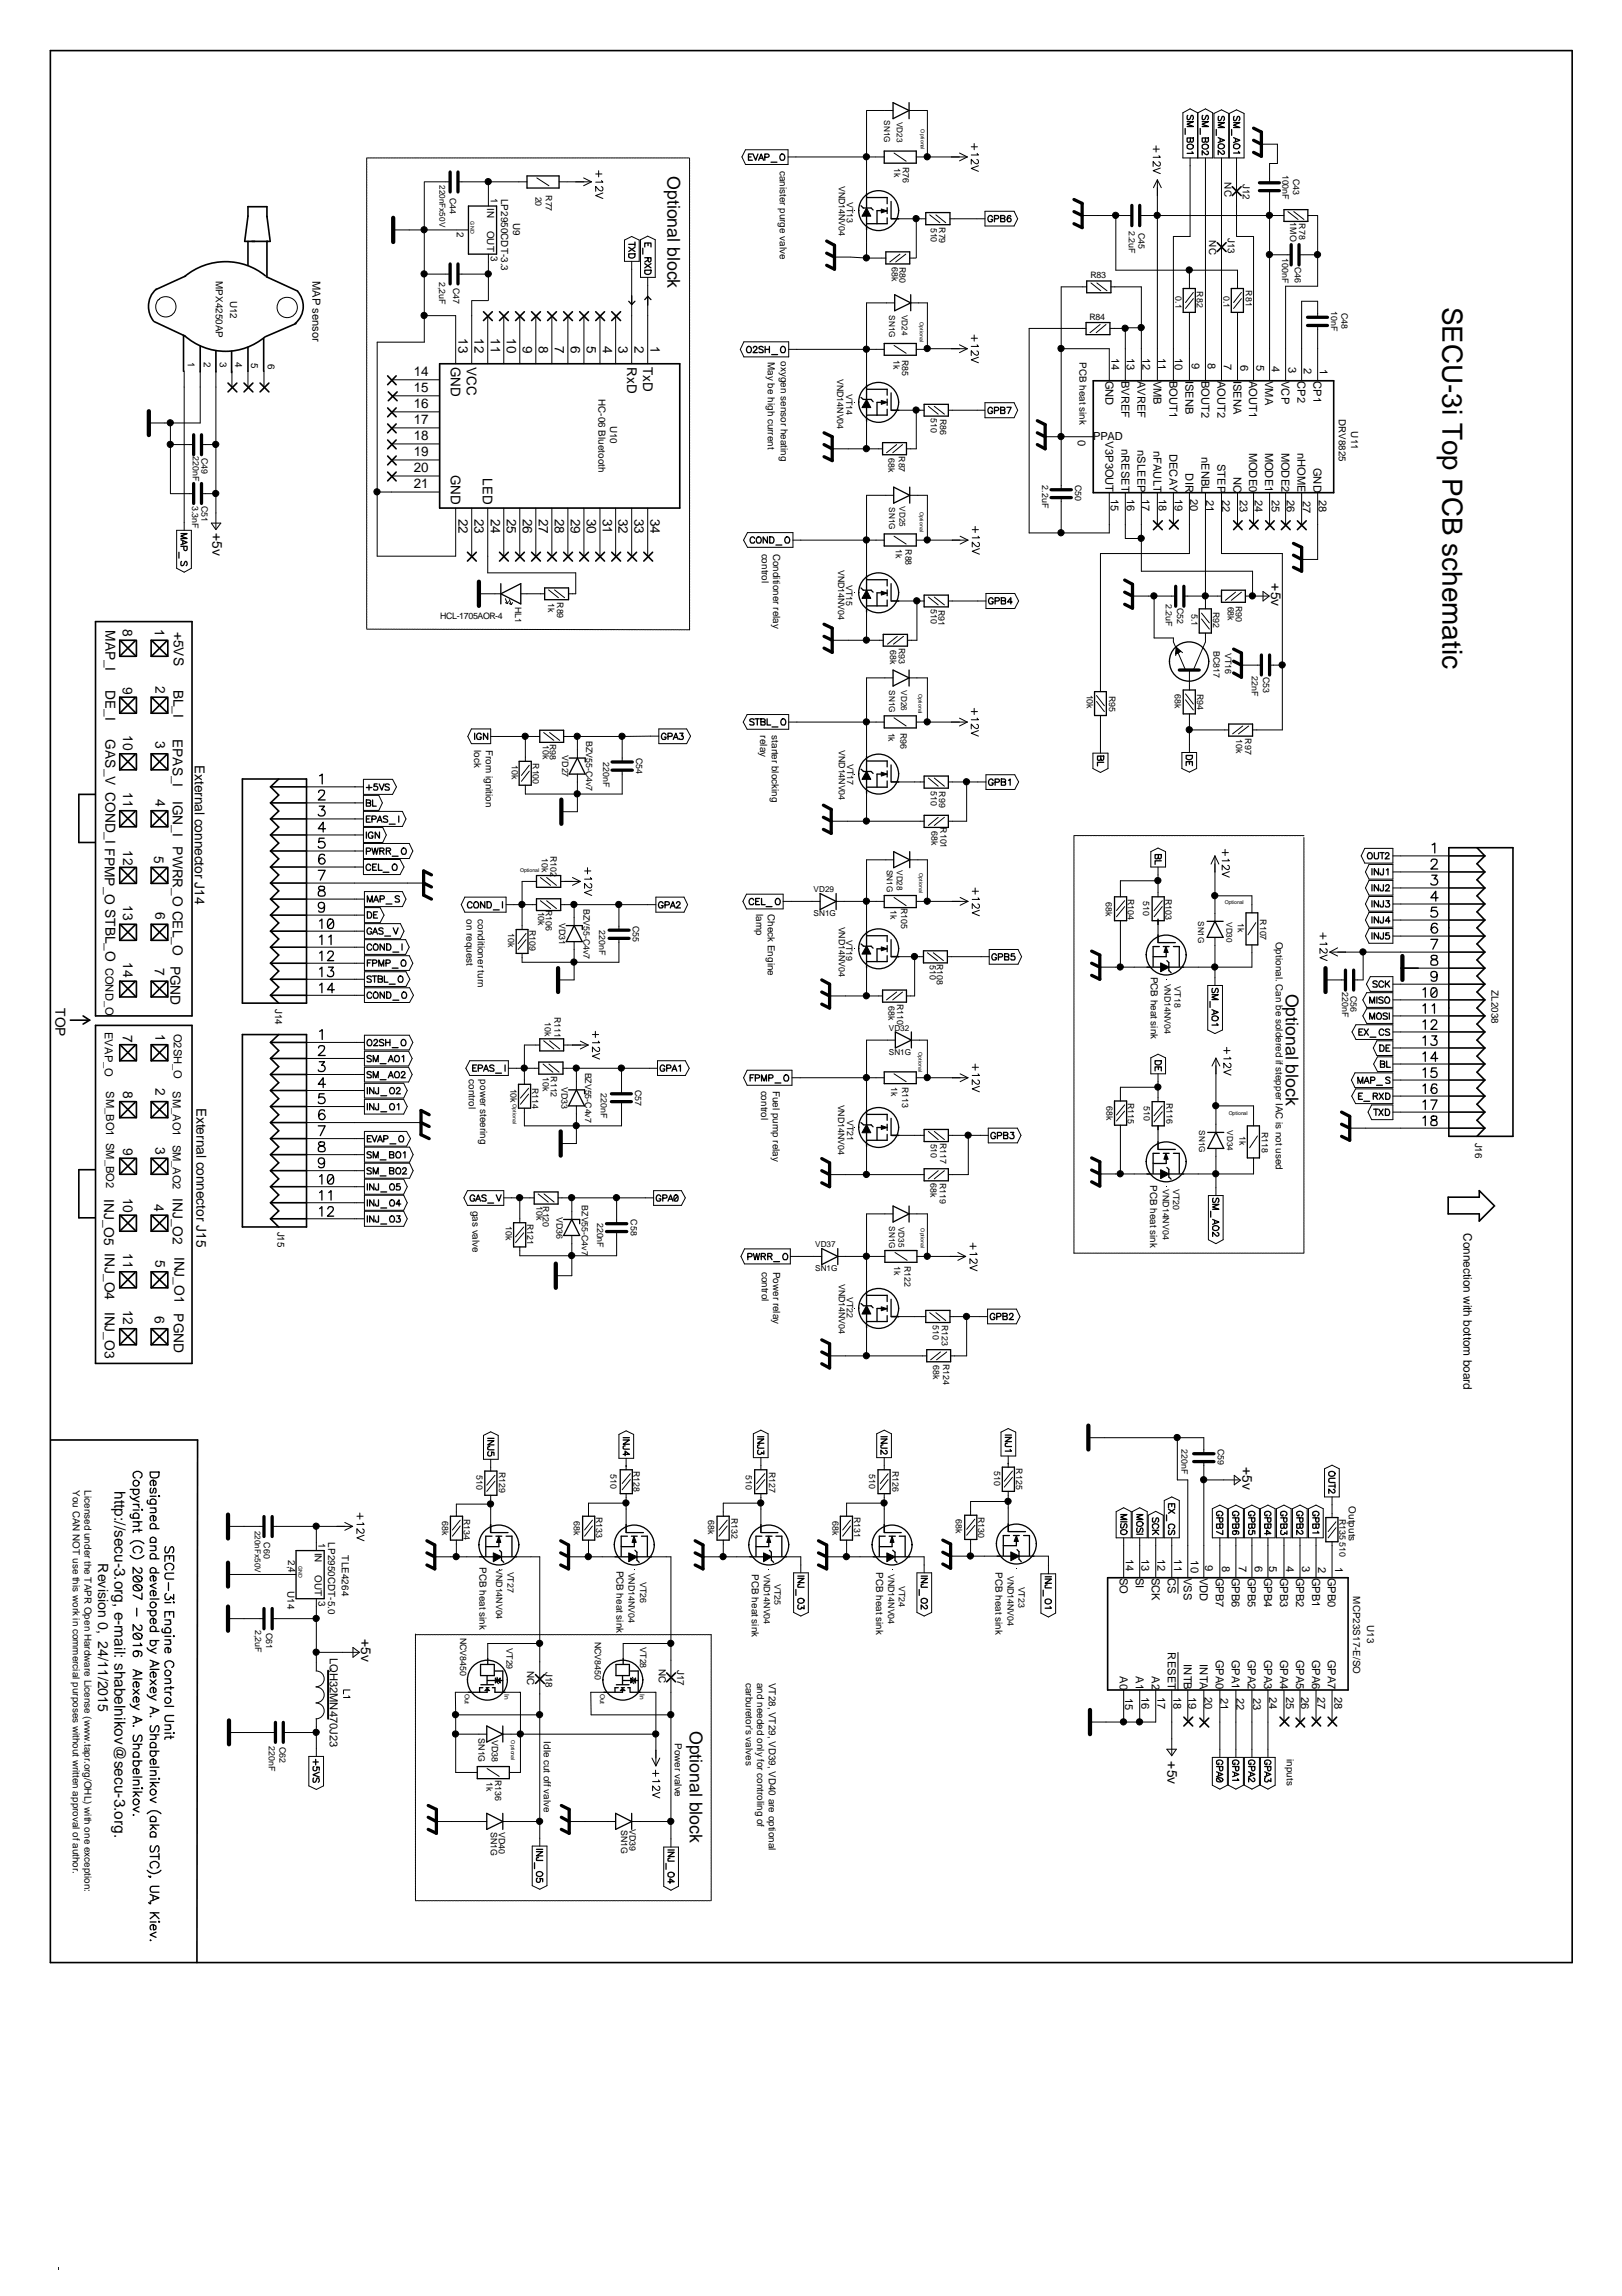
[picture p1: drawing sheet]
<svg xmlns="http://www.w3.org/2000/svg" width="210mm" height="297mm" viewBox="0 0 210 297" stroke-linecap="round" stroke-linejoin="round" font-family="sans-serif">
<defs><g id="words">
<text font-size="3.6" x="186.7" y="39.7" transform="rotate(90 186.7 39.7)">SECU-3i Top PCB schematic</text>
<g font-size="2.3">
<text x="86.4" y="22.8" transform="rotate(90 86.4 22.8)">Optional block</text>
<text x="166.4" y="128.6" transform="rotate(90 166.4 128.6)">Optional block</text>
<text x="89.3" y="223.9" transform="rotate(90 89.3 223.9)">Optional block</text>
</g>
<text font-size="2" x="14.8" y="192.9" transform="rotate(90 14.8 192.9)">http://secu-3.org, e-mail: shabelnikov@secu-3.org.</text>
<g font-size="1.8">
<text x="27.5" y="68.9" transform="rotate(90 27.5 68.9)">+5v</text>
<text x="164.5" y="75.5" transform="rotate(90 164.5 75.5)">+5v</text>
<text x="13.6" y="81.5" transform="rotate(90 13.6 81.5)">MAP_I</text>
<text x="15.9" y="81.4" transform="rotate(90 15.9 81.4)">8</text>
<text x="20" y="81.4" transform="rotate(90 20 81.4)">1</text>
<text x="22.5" y="81.7" transform="rotate(90 22.5 81.7)">+5VS</text>
<text x="13.6" y="89.3" transform="rotate(90 13.6 89.3)">DE_I</text>
<text x="15.9" y="88.9" transform="rotate(90 15.9 88.9)">9</text>
<text x="20.1" y="88.8" transform="rotate(90 20.1 88.8)">2</text>
<text x="22.4" y="89.2" transform="rotate(90 22.4 89.2)">BL_I</text>
<text x="13.6" y="95.7" transform="rotate(90 13.6 95.7)">GAS_V COND_I FPMP_O STBL_O</text>
<text x="16" y="95.1" transform="rotate(90 16 95.1)">10</text>
<text x="20.1" y="95.8" transform="rotate(90 20.1 95.8)">3</text>
<text x="22.4" y="95.6" transform="rotate(90 22.4 95.6)">EPAS_I</text>
<text x="25.2" y="98.9" transform="rotate(90 25.2 98.9)">External connector J14</text>
<text x="16" y="102.5" transform="rotate(90 16 102.5)">11</text>
<text x="20.1" y="103.4" transform="rotate(90 20.1 103.4)">4</text>
<text x="22.4" y="103.6" transform="rotate(90 22.4 103.6)">IGN_I</text>
<text x="16" y="110" transform="rotate(90 16 110)">12</text>
<text x="19.9" y="110.7" transform="rotate(90 19.9 110.7)">5</text>
<text x="22.4" y="109.5" transform="rotate(90 22.4 109.5)">PWRR_O CEL_O</text>
<text x="16" y="117.1" transform="rotate(90 16 117.1)">13</text>
<text x="20.1" y="118" transform="rotate(90 20.1 118)">6</text>
<text x="16" y="124.5" transform="rotate(90 16 124.5)">14</text>
<text x="20" y="125.3" transform="rotate(90 20 125.3)">7</text>
<text x="22.1" y="124.9" transform="rotate(90 22.1 124.9)">PGND</text>
<text x="7.2" y="130.4" transform="rotate(90 7.2 130.4)">TOP</text>
<text x="15.9" y="133.8" transform="rotate(90 15.9 133.8)">7</text>
<text x="20.1" y="133.8" transform="rotate(90 20.1 133.8)">1</text>
<text x="16" y="141.1" transform="rotate(90 16 141.1)">8</text>
<text x="20.1" y="140.8" transform="rotate(90 20.1 140.8)">2</text>
<text x="25.4" y="143.3" transform="rotate(90 25.4 143.3)">External connector J15</text>
<text x="16" y="148.5" transform="rotate(90 16 148.5)">9</text>
<text x="20.1" y="148.4" transform="rotate(90 20.1 148.4)">3</text>
<text x="13.5" y="155.1" transform="rotate(90 13.5 155.1)">INJ_O5 INJ_O4</text>
<text x="16" y="154.9" transform="rotate(90 16 154.9)">10</text>
<text x="19.9" y="155.7" transform="rotate(90 19.9 155.7)">4</text>
<text x="22.4" y="155" transform="rotate(90 22.4 155)">INJ_O2</text>
<text x="16" y="162.1" transform="rotate(90 16 162.1)">11</text>
<text x="20.1" y="163" transform="rotate(90 20.1 163)">5</text>
<text x="22.6" y="162.6" transform="rotate(90 22.6 162.6)">INJ_O1</text>
<text x="13.5" y="169.7" transform="rotate(90 13.5 169.7)">INJ_O3</text>
<text x="16" y="169.4" transform="rotate(90 16 169.4)">12</text>
<text x="20" y="170.3" transform="rotate(90 20 170.3)">6</text>
<text x="22.5" y="169.9" transform="rotate(90 22.5 169.9)">PGND</text>
<text x="160.8" y="189.8" transform="rotate(90 160.8 189.8)">+5v</text>
<text x="12.7" y="202.3" transform="rotate(90 12.7 202.3)">Revision 0, 24/11/2015</text>
<text x="46.7" y="212.1" transform="rotate(90 46.7 212.1)">+5v</text>
<text x="151.1" y="227.9" transform="rotate(90 151.1 227.9)">+5v</text>
</g>
<g font-size="1.7">
<text x="58.3" y="47.5" transform="rotate(90 58.3 47.5)">GND</text>
<text x="59.4" y="43.8" transform="rotate(90 59.4 43.8)">13</text>
<text x="60.4" y="47.5" transform="rotate(90 60.4 47.5)">VCC</text>
<text x="61.4" y="43.8" transform="rotate(90 61.4 43.8)">12</text>
<text x="63.5" y="43.8" transform="rotate(90 63.5 43.8)">11</text>
<text x="65.6" y="43.8" transform="rotate(90 65.6 43.8)">10</text>
<text x="67.6" y="44.7" transform="rotate(90 67.6 44.7)">9</text>
<text x="69.7" y="44.7" transform="rotate(90 69.7 44.7)">8</text>
<text x="71.8" y="44.7" transform="rotate(90 71.8 44.7)">7</text>
<text x="73.9" y="44.7" transform="rotate(90 73.9 44.7)">6</text>
<text x="75.9" y="44.7" transform="rotate(90 75.9 44.7)">5</text>
<text x="78" y="44.7" transform="rotate(90 78 44.7)">4</text>
<text x="80.1" y="44.7" transform="rotate(90 80.1 44.7)">3</text>
<text x="81.2" y="47.5" transform="rotate(90 81.2 47.5)">RxD</text>
<text x="82.1" y="44.7" transform="rotate(90 82.1 44.7)">2</text>
<text x="83.2" y="47.5" transform="rotate(90 83.2 47.5)">TxD</text>
<text x="84.2" y="44.7" transform="rotate(90 84.2 44.7)">1</text>
<text x="53.6" y="52.8">16</text>
<text x="53.6" y="48.7">14</text>
<text x="53.6" y="50.7">15</text>
<text x="53.6" y="59">19</text>
<text x="53.6" y="54.9">17</text>
<text x="53.6" y="57">18</text>
<text x="53.6" y="61.1">20</text>
<text x="53.6" y="63.2">21</text>
<text x="58.3" y="61.4" transform="rotate(90 58.3 61.4)">GND</text>
<text x="62.5" y="61.9" transform="rotate(90 62.5 61.9)">LED</text>
<text x="59.4" y="67.1" transform="rotate(90 59.4 67.1)">22</text>
<text x="61.4" y="67.1" transform="rotate(90 61.4 67.1)">23</text>
<text x="63.5" y="67.1" transform="rotate(90 63.5 67.1)">24</text>
<text x="65.6" y="67.1" transform="rotate(90 65.6 67.1)">25</text>
<text x="67.6" y="67.1" transform="rotate(90 67.6 67.1)">26</text>
<text x="69.7" y="67.1" transform="rotate(90 69.7 67.1)">27</text>
<text x="71.8" y="67.1" transform="rotate(90 71.8 67.1)">28</text>
<text x="73.9" y="67.1" transform="rotate(90 73.9 67.1)">29</text>
<text x="75.9" y="67.1" transform="rotate(90 75.9 67.1)">30</text>
<text x="78" y="67.1" transform="rotate(90 78 67.1)">31</text>
<text x="80.1" y="67.1" transform="rotate(90 80.1 67.1)">32</text>
<text x="82.1" y="67.1" transform="rotate(90 82.1 67.1)">33</text>
<text x="84.2" y="67.1" transform="rotate(90 84.2 67.1)">34</text>
</g>
<text font-size="1.5" x="189.4" y="159.5" transform="rotate(90 189.4 159.5)">Connection with bottom board</text>
<g font-size="1.4">
<text x="40.4" y="36.4" transform="rotate(90 40.4 36.4)">MAP sensor</text>
<text x="143.8" y="46.3" transform="rotate(90 143.8 46.3)">14</text>
<text x="145.8" y="46.3" transform="rotate(90 145.8 46.3)">13</text>
<text x="147.9" y="46.3" transform="rotate(90 147.9 46.3)">12</text>
<text x="149.9" y="46.3" transform="rotate(90 149.9 46.3)">11</text>
<text x="152" y="46.3" transform="rotate(90 152 46.3)">10</text>
<text x="154.2" y="47" transform="rotate(90 154.2 47)">9</text>
<text x="156.3" y="47" transform="rotate(90 156.3 47)">8</text>
<text x="158.4" y="47.1" transform="rotate(90 158.4 47.1)">7</text>
<text x="160.5" y="47.2" transform="rotate(90 160.5 47.2)">6</text>
<text x="162.6" y="47.3" transform="rotate(90 162.6 47.3)">5</text>
<text x="164.6" y="47.4" transform="rotate(90 164.6 47.4)">4</text>
<text x="166.8" y="47.5" transform="rotate(90 166.8 47.5)">3</text>
<text x="168.7" y="47.6" transform="rotate(90 168.7 47.6)">2</text>
<text x="170.8" y="47.7" transform="rotate(90 170.8 47.7)">1</text>
<text x="143" y="49.3" transform="rotate(90 143 49.3)">GND</text>
<text x="145.1" y="49.3" transform="rotate(90 145.1 49.3)">BVREF</text>
<text x="147.2" y="49.3" transform="rotate(90 147.2 49.3)">AVREF</text>
<text x="149.3" y="49.3" transform="rotate(90 149.3 49.3)">VMB</text>
<text x="151.3" y="49.3" transform="rotate(90 151.3 49.3)">BOUT1</text>
<text x="153.4" y="49.3" transform="rotate(90 153.4 49.3)">I</text>
<text x="153.4" y="49.6" transform="rotate(90 153.4 49.6)">SENB</text>
<text x="155.5" y="49.3" transform="rotate(90 155.5 49.3)">BOUT2</text>
<text x="157.6" y="49.3" transform="rotate(90 157.6 49.3)">AOUT2</text>
<text x="159.6" y="49.3" transform="rotate(90 159.6 49.3)">I</text>
<text x="159.6" y="49.6" transform="rotate(90 159.6 49.6)">SENA</text>
<text x="161.7" y="49.3" transform="rotate(90 161.7 49.3)">AOUT1</text>
<text x="163.7" y="49.3" transform="rotate(90 163.7 49.3)">VMA</text>
<text x="165.8" y="49.3" transform="rotate(90 165.8 49.3)">VCP</text>
<text x="167.9" y="49.3" transform="rotate(90 167.9 49.3)">CP2</text>
<text x="170" y="49.3" transform="rotate(90 170 49.3)">CP1</text>
<text x="139.5" y="56.9" transform="rotate(90 139.5 56.9)">0</text>
<text x="141.5" y="57">PPAD</text>
<text x="143" y="57.1" transform="rotate(90 143 57.1)">V3P3OUT</text>
<text x="145.1" y="58.1" transform="rotate(90 145.1 58.1)">nRESET</text>
<text x="147.2" y="58.2" transform="rotate(90 147.2 58.2)">nSLEEP</text>
<text x="149.3" y="58.3" transform="rotate(90 149.3 58.3)">nFAULT</text>
<text x="151.3" y="58.7" transform="rotate(90 151.3 58.7)">DECAY</text>
<text x="155.5" y="59.1" transform="rotate(90 155.5 59.1)">nENBL</text>
<text x="157.6" y="60" transform="rotate(90 157.6 60)">STEP</text>
<text x="161.7" y="58.6" transform="rotate(90 161.7 58.6)">MODE0</text>
<text x="163.7" y="58.6" transform="rotate(90 163.7 58.6)">MODE1</text>
<text x="165.8" y="58.6" transform="rotate(90 165.8 58.6)">MODE2</text>
<text x="167.9" y="58.6" transform="rotate(90 167.9 58.6)">nHOME</text>
<text x="143.8" y="64.6" transform="rotate(90 143.8 64.6)">15</text>
<text x="145.8" y="64.6" transform="rotate(90 145.8 64.6)">16</text>
<text x="147.8" y="64.6" transform="rotate(90 147.8 64.6)">17</text>
<text x="149.9" y="64.6" transform="rotate(90 149.9 64.6)">18</text>
<text x="152" y="64.6" transform="rotate(90 152 64.6)">19</text>
<text x="153.4" y="61.2" transform="rotate(90 153.4 61.2)">DIR</text>
<text x="154" y="64.6" transform="rotate(90 154 64.6)">20</text>
<text x="156.1" y="64.7" transform="rotate(90 156.1 64.7)">21</text>
<text x="158.2" y="64.7" transform="rotate(90 158.2 64.7)">22</text>
<text x="159.6" y="61.7" transform="rotate(90 159.6 61.7)">NC</text>
<text x="160.4" y="64.7" transform="rotate(90 160.4 64.7)">23</text>
<text x="162.4" y="64.7" transform="rotate(90 162.4 64.7)">24</text>
<text x="164.6" y="64.7" transform="rotate(90 164.6 64.7)">25</text>
<text x="166.5" y="64.7" transform="rotate(90 166.5 64.7)">26</text>
<text x="168.6" y="64.8" transform="rotate(90 168.6 64.8)">27</text>
<text x="170" y="60.5" transform="rotate(90 170 60.5)">GND</text>
<text x="170.7" y="64.7" transform="rotate(90 170.7 64.7)">28</text>
<text x="13.7" y="125.2" transform="rotate(90 13.7 125.2)">COND_O</text>
<text x="13.5" y="133.5" transform="rotate(90 13.5 133.5)">EVAP_O</text>
<text x="22.5" y="133.8" transform="rotate(90 22.5 133.8)">O2SH_O</text>
<text x="13.8" y="141.2" transform="rotate(90 13.8 141.2)">SM_BO1 SM_BO2</text>
<text x="22.4" y="141.2" transform="rotate(90 22.4 141.2)">SM_AO1</text>
<text x="22.4" y="148.1" transform="rotate(90 22.4 148.1)">SM_AO2</text>
<text x="145.7" y="201.7" transform="rotate(90 145.7 201.7)">14</text>
<text x="147.7" y="201.7" transform="rotate(90 147.7 201.7)">13</text>
<text x="149.8" y="201.7" transform="rotate(90 149.8 201.7)">12</text>
<text x="151.9" y="201.7" transform="rotate(90 151.9 201.7)">11</text>
<text x="154.1" y="201.9" transform="rotate(90 154.1 201.9)">10</text>
<text x="156" y="202.5" transform="rotate(90 156 202.5)">9</text>
<text x="158.2" y="202.6" transform="rotate(90 158.2 202.6)">8</text>
<text x="160.3" y="202.6" transform="rotate(90 160.3 202.6)">7</text>
<text x="162.4" y="202.6" transform="rotate(90 162.4 202.6)">6</text>
<text x="164.3" y="202.6" transform="rotate(90 164.3 202.6)">5</text>
<text x="166.5" y="202.6" transform="rotate(90 166.5 202.6)">4</text>
<text x="168.5" y="202.6" transform="rotate(90 168.5 202.6)">3</text>
<text x="170.6" y="202.8" transform="rotate(90 170.6 202.8)">2</text>
<text x="172.8" y="202.7" transform="rotate(90 172.8 202.7)">1</text>
<text x="144.9" y="204.1" transform="rotate(90 144.9 204.1)">SO</text>
<text x="147" y="204.1" transform="rotate(90 147 204.1)">SI</text>
<text x="149.1" y="204.1" transform="rotate(90 149.1 204.1)">SCK</text>
<text x="151.1" y="204.1" transform="rotate(90 151.1 204.1)">CS</text>
<text x="153.2" y="204.1" transform="rotate(90 153.2 204.1)">VSS</text>
<text x="155.3" y="204.1" transform="rotate(90 155.3 204.1)">VDD</text>
<text x="157.4" y="204.1" transform="rotate(90 157.4 204.1)">GPB7</text>
<text x="159.4" y="204.1" transform="rotate(90 159.4 204.1)">GPB6</text>
<text x="161.5" y="204.1" transform="rotate(90 161.5 204.1)">GPB5</text>
<text x="163.6" y="204.1" transform="rotate(90 163.6 204.1)">GPB4</text>
<text x="165.7" y="204.1" transform="rotate(90 165.7 204.1)">GPB3</text>
<text x="167.7" y="204.1" transform="rotate(90 167.7 204.1)">GPB2</text>
<text x="169.8" y="204.1" transform="rotate(90 169.8 204.1)">GPB1</text>
<text x="171.8" y="204.1" transform="rotate(90 171.8 204.1)">GPB0</text>
<text x="42.7" y="214.5" transform="rotate(90 42.7 214.5)">LQH32MN470J23</text>
<text x="151.1" y="213.8" transform="rotate(90 151.1 213.8)">RESET</text>
<text x="153.2" y="215.3" transform="rotate(90 153.2 215.3)">INTB</text>
<text x="155.3" y="215.3" transform="rotate(90 155.3 215.3)">INTA</text>
<text x="157.4" y="214.7" transform="rotate(90 157.4 214.7)">GPA0</text>
<text x="159.4" y="214.7" transform="rotate(90 159.4 214.7)">GPA1</text>
<text x="161.5" y="214.7" transform="rotate(90 161.5 214.7)">GPA2</text>
<text x="163.6" y="214.7" transform="rotate(90 163.6 214.7)">GPA3</text>
<text x="165.7" y="214.7" transform="rotate(90 165.7 214.7)">GPA4</text>
<text x="167.7" y="214.7" transform="rotate(90 167.7 214.7)">GPA5</text>
<text x="169.8" y="214.7" transform="rotate(90 169.8 214.7)">GPA6</text>
<text x="171.8" y="214.7" transform="rotate(90 171.8 214.7)">GPA7</text>
<text x="144.9" y="216.9" transform="rotate(90 144.9 216.9)">A0</text>
<text x="145.6" y="219.7" transform="rotate(90 145.6 219.7)">15</text>
<text x="147" y="216.9" transform="rotate(90 147 216.9)">A1</text>
<text x="147.7" y="219.6" transform="rotate(90 147.7 219.6)">16</text>
<text x="149.1" y="216.9" transform="rotate(90 149.1 216.9)">A2</text>
<text x="149.8" y="219.6" transform="rotate(90 149.8 219.6)">17</text>
<text x="151.8" y="219.6" transform="rotate(90 151.8 219.6)">18</text>
<text x="153.8" y="219.6" transform="rotate(90 153.8 219.6)">19</text>
<text x="155.9" y="219.6" transform="rotate(90 155.9 219.6)">20</text>
<text x="157.9" y="219.7" transform="rotate(90 157.9 219.7)">21</text>
<text x="160" y="219.7" transform="rotate(90 160 219.7)">22</text>
<text x="162.2" y="219.7" transform="rotate(90 162.2 219.7)">23</text>
<text x="164.3" y="219.6" transform="rotate(90 164.3 219.6)">24</text>
<text x="166.5" y="219.6" transform="rotate(90 166.5 219.6)">25</text>
<text x="168.4" y="219.5" transform="rotate(90 168.4 219.5)">26</text>
<text x="170.5" y="219.5" transform="rotate(90 170.5 219.5)">27</text>
<text x="172.7" y="219.5" transform="rotate(90 172.7 219.5)">28</text>
</g>
<g font-size="1.3">
<text x="100.9" y="22.1" transform="rotate(90 100.9 22.1)">canister purge valve</text>
<text x="158.5" y="23.6" transform="rotate(90 158.5 23.6)">NC</text>
<text x="160.8" y="23.8" transform="rotate(90 160.8 23.8)">J12</text>
<text x="59.1" y="30" transform="rotate(90 59.1 30)">2</text>
<text x="63" y="26.9" transform="rotate(90 63 26.9)">IN</text>
<text x="63" y="29.8" transform="rotate(90 63 29.8)">OUT</text>
<text x="63.5" y="25.6" transform="rotate(90 63.5 25.6)">1</text>
<text x="64.9" y="25.7" transform="rotate(90 64.9 25.7)">LP2950CDT-3.3</text>
<text x="66.4" y="28.8" transform="rotate(90 66.4 28.8)">U9</text>
<text x="63.5" y="33.1" transform="rotate(90 63.5 33.1)">3</text>
<text x="156.5" y="31.1" transform="rotate(90 156.5 31.1)">NC</text>
<text x="158.9" y="30.8" transform="rotate(90 158.9 30.8)">J13</text>
<text x="27.9" y="36.4" transform="rotate(90 27.9 36.4)">MPX4250AP</text>
<text x="29.8" y="38.9" transform="rotate(90 29.8 38.9)">U12</text>
<text x="24.3" y="46.8" transform="rotate(90 24.3 46.8)">1</text>
<text x="26.4" y="46.8" transform="rotate(90 26.4 46.8)">2</text>
<text x="28.4" y="46.8" transform="rotate(90 28.4 46.8)">3</text>
<text x="30.4" y="46.8" transform="rotate(90 30.4 46.8)">4</text>
<text x="32.5" y="47" transform="rotate(90 32.5 47)">5</text>
<text x="34.7" y="47.1" transform="rotate(90 34.7 47.1)">6</text>
<text x="99.4" y="46.8" transform="rotate(90 99.4 46.8)">May be high current</text>
<text x="101" y="46.8" transform="rotate(90 101 46.8)">oxygen sensor heating</text>
<text x="139.7" y="46.8" transform="rotate(90 139.7 46.8)">PCB heat sink</text>
<text x="77.5" y="51.6" transform="rotate(90 77.5 51.6)">HC-06 Bluetooth</text>
<text x="79" y="55.1" transform="rotate(90 79 55.1)">U10</text>
<text x="173.3" y="54.2" transform="rotate(90 173.3 54.2)">DRV8825</text>
<text x="174.8" y="55.8" transform="rotate(90 174.8 55.8)">U11</text>
<text x="98.6" y="71.6" transform="rotate(90 98.6 71.6)">control</text>
<text x="100.1" y="71.6" transform="rotate(90 100.1 71.6)">Conditioner relay</text>
<text x="98.4" y="95.2" transform="rotate(90 98.4 95.2)">relay</text>
<text x="99.9" y="95.2" transform="rotate(90 99.9 95.2)">starter blocking</text>
<text x="61.4" y="97" transform="rotate(90 61.4 97)">lock</text>
<text x="62.9" y="97" transform="rotate(90 62.9 97)">From ignition</text>
<text x="60.4" y="118.9" transform="rotate(90 60.4 118.9)">on request</text>
<text x="61.8" y="118.9" transform="rotate(90 61.8 118.9)">conditioner turn</text>
<text x="97.9" y="118.3" transform="rotate(90 97.9 118.3)">lamp</text>
<text x="99.4" y="118.3" transform="rotate(90 99.4 118.3)">Check Engine</text>
<text x="165.1" y="121.8" transform="rotate(90 165.1 121.8)">Optional. Can be soldered if stepper IAC is not used</text>
<text x="35.6" y="130.5" transform="rotate(90 35.6 130.5)">J14</text>
<text x="148.9" y="126.4" transform="rotate(90 148.9 126.4)">PCB heat sink</text>
<text x="193" y="128" transform="rotate(90 193 128)">ZL2038</text>
<text x="60.7" y="139.6" transform="rotate(90 60.7 139.6)">control</text>
<text x="62.1" y="139.6" transform="rotate(90 62.1 139.6)">power steering</text>
<text x="98.5" y="141.1" transform="rotate(90 98.5 141.1)">control</text>
<text x="100" y="141.1" transform="rotate(90 100 141.1)">Fuel pump relay</text>
<text x="190.9" y="147.8" transform="rotate(90 190.9 147.8)">J16</text>
<text x="148.8" y="153.3" transform="rotate(90 148.8 153.3)">PCB heat sink</text>
<text x="35.9" y="159.3" transform="rotate(90 35.9 159.3)">J15</text>
<text x="61.1" y="156.7" transform="rotate(90 61.1 156.7)">gas valve</text>
<text x="98.6" y="164.5" transform="rotate(90 98.6 164.5)">control</text>
<text x="100.1" y="164.5" transform="rotate(90 100.1 164.5)">Power relay</text>
<text x="9.4" y="192.8" transform="rotate(90 9.4 192.8)">You CAN NOT use this work in commercial purposes without written approval of author.</text>
<text x="10.9" y="192.8" transform="rotate(90 10.9 192.8)">Licensed under the TAPR Open Hardware License (www.tapr.org/OHL) with one exception:</text>
<text x="174.5" y="194.9" transform="rotate(90 174.5 194.9)">Outputs</text>
<text x="37.3" y="201.8" transform="rotate(90 37.3 201.8)">2,4</text>
<text x="40.7" y="200.9" transform="rotate(90 40.7 200.9)">IN</text>
<text x="40.7" y="203.8" transform="rotate(90 40.7 203.8)">OUT</text>
<text x="41.2" y="199.6" transform="rotate(90 41.2 199.6)">1</text>
<text x="42.5" y="199.5" transform="rotate(90 42.5 199.5)">LP2950CDT-5.0</text>
<text x="44.2" y="201.2" transform="rotate(90 44.2 201.2)">TLE4264</text>
<text x="62.1" y="202.8" transform="rotate(90 62.1 202.8)">PCB heat sink</text>
<text x="79.8" y="203.2" transform="rotate(90 79.8 203.2)">PCB heat sink</text>
<text x="97.3" y="203.7" transform="rotate(90 97.3 203.7)">PCB heat sink</text>
<text x="113.4" y="203.4" transform="rotate(90 113.4 203.4)">PCB heat sink</text>
<text x="128.8" y="203.4" transform="rotate(90 128.8 203.4)">PCB heat sink</text>
<text x="37.2" y="205.8" transform="rotate(90 37.2 205.8)">U14</text>
<text x="41.2" y="207.1" transform="rotate(90 41.2 207.1)">3</text>
<text x="175.1" y="206.5" transform="rotate(90 175.1 206.5)">MCP23S17-E/SO</text>
<text x="85.3" y="215.9" transform="rotate(90 85.3 215.9)">NC</text>
<text x="176.9" y="210.3" transform="rotate(90 176.9 210.3)">U13</text>
<text x="68.2" y="216.1" transform="rotate(90 68.2 216.1)">NC</text>
<text x="70.6" y="216.3" transform="rotate(90 70.6 216.3)">J18</text>
<text x="87.6" y="216.1" transform="rotate(90 87.6 216.1)">J17</text>
<text x="96.5" y="217.7" transform="rotate(90 96.5 217.7)">carburetor's valves</text>
<text x="98" y="217.7" transform="rotate(90 98 217.7)">and needed only for controling of</text>
<text x="99.5" y="217.7" transform="rotate(90 99.5 217.7)">VT28, VT29, VD39, VD40 are optional</text>
<text x="70.4" y="225.3" transform="rotate(90 70.4 225.3)">Idle cut off valve</text>
<text x="87.3" y="225.5" transform="rotate(90 87.3 225.5)">Power valve</text>
<text x="166.5" y="227.6" transform="rotate(90 166.5 227.6)">inputs</text>
</g>
<g font-size="1.1">
<text x="114.4" y="15.6" transform="rotate(90 114.4 15.6)">SN1G</text>
<text x="116.1" y="15.7" transform="rotate(90 116.1 15.7)">VD23</text>
<text x="56.9" y="23.9" transform="rotate(90 56.9 23.9)">220nFx50V</text>
<text x="115.7" y="21.8" transform="rotate(90 115.7 21.8)">1k</text>
<text x="116.8" y="21.6" transform="rotate(90 116.8 21.6)">R76</text>
<text x="166" y="22.6" transform="rotate(90 166 22.6)">100nF</text>
<text x="167.3" y="23.1" transform="rotate(90 167.3 23.1)">C43</text>
<text x="58.2" y="25.6" transform="rotate(90 58.2 25.6)">C44</text>
<text x="69.3" y="25.4" transform="rotate(90 69.3 25.4)">20</text>
<text x="70.7" y="25.3" transform="rotate(90 70.7 25.3)">R77</text>
<text x="108.5" y="24.1" transform="rotate(90 108.5 24.1)">VND14NV04</text>
<text x="109.6" y="26.1" transform="rotate(90 109.6 26.1)">VT13</text>
<text x="120.4" y="29.4" transform="rotate(90 120.4 29.4)">510</text>
<text x="121.5" y="29.4" transform="rotate(90 121.5 29.4)">R79</text>
<text x="146.1" y="29.9" transform="rotate(90 146.1 29.9)">2.2uF</text>
<text x="167" y="28.8" transform="rotate(90 167 28.8)">1MO</text>
<text x="168.1" y="28.9" transform="rotate(90 168.1 28.9)">R78</text>
<text x="115.4" y="34.6" transform="rotate(90 115.4 34.6)">68k</text>
<text x="116.4" y="34.5" transform="rotate(90 116.4 34.5)">R80</text>
<text x="147.3" y="30.1" transform="rotate(90 147.3 30.1)">C45</text>
<text x="165.9" y="33.4" transform="rotate(90 165.9 33.4)">100nF</text>
<text x="167.6" y="34.6" transform="rotate(90 167.6 34.6)">C46</text>
<text x="56.9" y="36.5" transform="rotate(90 56.9 36.5)">2,2uF</text>
<text x="58.6" y="37.3" transform="rotate(90 58.6 37.3)">C47</text>
<text x="115.1" y="40.8" transform="rotate(90 115.1 40.8)">SN1G</text>
<text x="116.7" y="40.7" transform="rotate(90 116.7 40.7)">VD24</text>
<text x="141" y="41.4">R84</text>
<text x="141.1" y="36">R83</text>
<text x="152.1" y="38.3" transform="rotate(90 152.1 38.3)">0.1</text>
<text x="154.9" y="37.7" transform="rotate(90 154.9 37.7)">R82</text>
<text x="158.3" y="38.3" transform="rotate(90 158.3 38.3)">0.1</text>
<text x="161.2" y="37.6" transform="rotate(90 161.2 37.6)">R81</text>
<text x="172.3" y="40.2" transform="rotate(90 172.3 40.2)">10nF</text>
<text x="173.6" y="40.5" transform="rotate(90 173.6 40.5)">C48</text>
<text x="115.6" y="46.6" transform="rotate(90 115.6 46.6)">1k</text>
<text x="116.8" y="46.5" transform="rotate(90 116.8 46.5)">R85</text>
<text x="108.3" y="49.1" transform="rotate(90 108.3 49.1)">VND14NV04</text>
<text x="109.5" y="51" transform="rotate(90 109.5 51)">VT14</text>
<text x="24.9" y="59" transform="rotate(90 24.9 59)">220nF</text>
<text x="26.1" y="59.3" transform="rotate(90 26.1 59.3)">C49</text>
<text x="115" y="59.3" transform="rotate(90 115 59.3)">68k</text>
<text x="116.3" y="59" transform="rotate(90 116.3 59)">R87</text>
<text x="120.4" y="54.1" transform="rotate(90 120.4 54.1)">510</text>
<text x="121.7" y="54.2" transform="rotate(90 121.7 54.2)">R86</text>
<text x="24.8" y="65.4" transform="rotate(90 24.8 65.4)">3.3nF</text>
<text x="26.1" y="65.5" transform="rotate(90 26.1 65.5)">C51</text>
<text x="115.1" y="65.6" transform="rotate(90 115.1 65.6)">SN1G</text>
<text x="116.4" y="65.5" transform="rotate(90 116.4 65.5)">VD25</text>
<text x="134.9" y="62.8" transform="rotate(90 134.9 62.8)">2.2uF</text>
<text x="139.1" y="62.8" transform="rotate(90 139.1 62.8)">C50</text>
<text x="115.9" y="71" transform="rotate(90 115.9 71)">1k</text>
<text x="117.2" y="71.1" transform="rotate(90 117.2 71.1)">R88</text>
<text x="71" y="78" transform="rotate(90 71 78)">1k</text>
<text x="72.1" y="77.9" transform="rotate(90 72.1 77.9)">R89</text>
<text x="108.5" y="73.7" transform="rotate(90 108.5 73.7)">VND14NV04</text>
<text x="109.5" y="75.7" transform="rotate(90 109.5 75.7)">VT15</text>
<text x="57" y="80.1">HCL-1705AOR-4</text>
<text x="66.7" y="78.6" transform="rotate(90 66.7 78.6)">HL1</text>
<text x="116.3" y="83.8" transform="rotate(90 116.3 83.8)">R93</text>
<text x="120.4" y="78.8" transform="rotate(90 120.4 78.8)">510</text>
<text x="121.5" y="78.9" transform="rotate(90 121.5 78.9)">R91</text>
<text x="150.9" y="78.2" transform="rotate(90 150.9 78.2)">2.2uF</text>
<text x="152.4" y="78.6" transform="rotate(90 152.4 78.6)">C52</text>
<text x="154.2" y="79.4" transform="rotate(90 154.2 79.4)">5.1</text>
<text x="157" y="79.1" transform="rotate(90 157 79.1)">R92</text>
<text x="158.9" y="78.5" transform="rotate(90 158.9 78.5)">68k</text>
<text x="159.9" y="78.4" transform="rotate(90 159.9 78.4)">R90</text>
<text x="115.1" y="89.3" transform="rotate(90 115.1 89.3)">SN1G</text>
<text x="115.2" y="84.1" transform="rotate(90 115.2 84.1)">68k</text>
<text x="116.6" y="89.3" transform="rotate(90 116.6 89.3)">VD26</text>
<text x="140.6" y="89.9" transform="rotate(90 140.6 89.9)">10k</text>
<text x="152" y="89.8" transform="rotate(90 152 89.8)">68k</text>
<text x="154.9" y="89.7" transform="rotate(90 154.9 89.7)">R94</text>
<text x="157.1" y="84.2" transform="rotate(90 157.1 84.2)">BC817</text>
<text x="158.5" y="84.4" transform="rotate(90 158.5 84.4)">VT16</text>
<text x="162" y="87.4" transform="rotate(90 162 87.4)">22nF</text>
<text x="163.4" y="87.6" transform="rotate(90 163.4 87.6)">C53</text>
<text x="75.9" y="95.8" transform="rotate(90 75.9 95.8)">BZV55-C4v7</text>
<text x="115" y="94.8" transform="rotate(90 115 94.8)">1k</text>
<text x="116.5" y="94.8" transform="rotate(90 116.5 94.8)">R96</text>
<text x="143.6" y="90.1" transform="rotate(90 143.6 90.1)">R95</text>
<text x="160" y="95.7" transform="rotate(90 160 95.7)">10k</text>
<text x="161.1" y="95.5" transform="rotate(90 161.1 95.5)">R97</text>
<text x="66.3" y="99" transform="rotate(90 66.3 99)">10k</text>
<text x="69" y="98.7" transform="rotate(90 69 98.7)">R100</text>
<text x="70.2" y="96.4" transform="rotate(90 70.2 96.4)">10k</text>
<text x="71.2" y="96.3" transform="rotate(90 71.2 96.3)">R98</text>
<text x="72.7" y="97.7" transform="rotate(90 72.7 97.7)">VD27</text>
<text x="78.1" y="98.6" transform="rotate(90 78.1 98.6)">220nF</text>
<text x="82.3" y="98" transform="rotate(90 82.3 98)">C54</text>
<text x="108.5" y="97.1" transform="rotate(90 108.5 97.1)">VND14NV04</text>
<text x="109.6" y="98.8" transform="rotate(90 109.6 98.8)">VT17</text>
<text x="120.4" y="102.3" transform="rotate(90 120.4 102.3)">510</text>
<text x="120.6" y="107.5" transform="rotate(90 120.6 107.5)">68k</text>
<text x="121.5" y="102.4" transform="rotate(90 121.5 102.4)">R99</text>
<text x="121.7" y="107" transform="rotate(90 121.7 107)">R101</text>
<text x="70.1" y="111" transform="rotate(90 70.1 111)">10k</text>
<text x="71.2" y="110.8" transform="rotate(90 71.2 110.8)">R102</text>
<text x="114.8" y="112.5" transform="rotate(90 114.8 112.5)">SN1G</text>
<text x="116.1" y="112.6" transform="rotate(90 116.1 112.6)">VD28</text>
<text x="69.6" y="117.9" transform="rotate(90 69.6 117.9)">10k</text>
<text x="70.7" y="117.7" transform="rotate(90 70.7 117.7)">R106</text>
<text x="72.3" y="119.4" transform="rotate(90 72.3 119.4)">VD31</text>
<text x="75.5" y="117.6" transform="rotate(90 75.5 117.6)">BZV55-C4v7</text>
<text x="81.9" y="119.8" transform="rotate(90 81.9 119.8)">C55</text>
<text x="105.3" y="118.6">SN1G</text>
<text x="105.3" y="115.4">VD29</text>
<text x="108.5" y="119.9" transform="rotate(90 108.5 119.9)">VND14NV04</text>
<text x="115.2" y="117.8" transform="rotate(90 115.2 117.8)">1k</text>
<text x="116.6" y="117.4" transform="rotate(90 116.6 117.4)">R105</text>
<text x="143.1" y="116.7" transform="rotate(90 143.1 116.7)">68k</text>
<text x="146" y="116.3" transform="rotate(90 146 116.3)">R104</text>
<text x="148" y="116.6" transform="rotate(90 148 116.6)">510</text>
<text x="150.8" y="116.3" transform="rotate(90 150.8 116.3)">R103</text>
<text x="155.1" y="119.2" transform="rotate(90 155.1 119.2)">SN1G</text>
<text x="158.7" y="119.3" transform="rotate(90 158.7 119.3)">VD30</text>
<text x="160.2" y="119.4" transform="rotate(90 160.2 119.4)">1k</text>
<text x="163.1" y="118.9" transform="rotate(90 163.1 118.9)">R107</text>
<text x="65.7" y="120.7" transform="rotate(90 65.7 120.7)">10k</text>
<text x="68.5" y="120.3" transform="rotate(90 68.5 120.3)">R109</text>
<text x="77.6" y="120.3" transform="rotate(90 77.6 120.3)">220nF</text>
<text x="109.5" y="121.6" transform="rotate(90 109.5 121.6)">VT19</text>
<text x="120.3" y="124.8" transform="rotate(90 120.3 124.8)">510</text>
<text x="121.2" y="124.7" transform="rotate(90 121.2 124.7)">R108</text>
<text x="71.8" y="131.6" transform="rotate(90 71.8 131.6)">R111</text>
<text x="115" y="130.2" transform="rotate(90 115 130.2)">68k</text>
<text x="116.1" y="129.9" transform="rotate(90 116.1 129.9)">R110</text>
<text x="150.7" y="127.2" transform="rotate(90 150.7 127.2)">VND14NV04</text>
<text x="152" y="127.6" transform="rotate(90 152 127.6)">VT18</text>
<text x="173.7" y="128.3" transform="rotate(90 173.7 128.3)">220nF</text>
<text x="174.8" y="128.8" transform="rotate(90 174.8 128.8)">C56</text>
<text x="70.5" y="132.2" transform="rotate(90 70.5 132.2)">10k</text>
<text x="115" y="136.5">SN1G</text>
<text x="115" y="133.3">VD32</text>
<text x="66.1" y="140.8" transform="rotate(90 66.1 140.8)">10k</text>
<text x="68.9" y="140.7" transform="rotate(90 68.9 140.7)">R114</text>
<text x="70.2" y="139.3" transform="rotate(90 70.2 139.3)">10k</text>
<text x="71.3" y="139.3" transform="rotate(90 71.3 139.3)">R112</text>
<text x="72.6" y="140.6" transform="rotate(90 72.6 140.6)">VD33</text>
<text x="75.7" y="138.8" transform="rotate(90 75.7 138.8)">BZV55-C4v7</text>
<text x="77.8" y="141.4" transform="rotate(90 77.8 141.4)">220nF</text>
<text x="82.2" y="141" transform="rotate(90 82.2 141)">C57</text>
<text x="108.5" y="142.9" transform="rotate(90 108.5 142.9)">VND14NV04</text>
<text x="115.3" y="140.7" transform="rotate(90 115.3 140.7)">1k</text>
<text x="116.8" y="140.6" transform="rotate(90 116.8 140.6)">R113</text>
<text x="143.2" y="143.1" transform="rotate(90 143.2 143.1)">68k</text>
<text x="146" y="142.7" transform="rotate(90 146 142.7)">R115</text>
<text x="148" y="143.1" transform="rotate(90 148 143.1)">510</text>
<text x="151" y="142.7" transform="rotate(90 151 142.7)">R116</text>
<text x="109.6" y="144.9" transform="rotate(90 109.6 144.9)">VT21</text>
<text x="120.4" y="147.9" transform="rotate(90 120.4 147.9)">510</text>
<text x="121.7" y="147.9" transform="rotate(90 121.7 147.9)">R117</text>
<text x="155.2" y="146.2" transform="rotate(90 155.2 146.2)">SN1G</text>
<text x="158.8" y="146.2" transform="rotate(90 158.8 146.2)">VD34</text>
<text x="160.4" y="147" transform="rotate(90 160.4 147)">1k</text>
<text x="163.3" y="146.4" transform="rotate(90 163.3 146.4)">R118</text>
<text x="69.4" y="156" transform="rotate(90 69.4 156)">10k</text>
<text x="75.3" y="155.9" transform="rotate(90 75.3 155.9)">BZV55-C4v7</text>
<text x="120.4" y="153.1" transform="rotate(90 120.4 153.1)">68k</text>
<text x="121.6" y="153.1" transform="rotate(90 121.6 153.1)">R119</text>
<text x="150.5" y="153.9" transform="rotate(90 150.5 153.9)">VND14NV04</text>
<text x="151.8" y="153.8" transform="rotate(90 151.8 153.8)">VT20</text>
<text x="65.4" y="158.6" transform="rotate(90 65.4 158.6)">10k</text>
<text x="68.2" y="158.4" transform="rotate(90 68.2 158.4)">R121</text>
<text x="70.2" y="156.1" transform="rotate(90 70.2 156.1)">R120</text>
<text x="72" y="157.4" transform="rotate(90 72 157.4)">VD36</text>
<text x="77.3" y="158.2" transform="rotate(90 77.3 158.2)">220nF</text>
<text x="81.6" y="157.8" transform="rotate(90 81.6 157.8)">C58</text>
<text x="105.5" y="161.4">VD37</text>
<text x="115.1" y="158.7" transform="rotate(90 115.1 158.7)">SN1G</text>
<text x="116.3" y="158.7" transform="rotate(90 116.3 158.7)">VD35</text>
<text x="105.5" y="164.5">SN1G</text>
<text x="108.5" y="166.1" transform="rotate(90 108.5 166.1)">VND14NV04</text>
<text x="109.6" y="167.8" transform="rotate(90 109.6 167.8)">VT22</text>
<text x="115.7" y="163.8" transform="rotate(90 115.7 163.8)">1k</text>
<text x="117.1" y="163.7" transform="rotate(90 117.1 163.7)">R122</text>
<text x="120.7" y="171.5" transform="rotate(90 120.7 171.5)">510</text>
<text x="121.9" y="171.4" transform="rotate(90 121.9 171.4)">R123</text>
<text x="120.8" y="176.6" transform="rotate(90 120.8 176.6)">68k</text>
<text x="122" y="176.5" transform="rotate(90 122 176.5)">R124</text>
<text x="61.7" y="190.9" transform="rotate(90 61.7 190.9)">510</text>
<text x="64.6" y="190.4" transform="rotate(90 64.6 190.4)">R129</text>
<text x="79" y="190.7" transform="rotate(90 79 190.7)">510</text>
<text x="82" y="190.3" transform="rotate(90 82 190.3)">R128</text>
<text x="96.5" y="190.9" transform="rotate(90 96.5 190.9)">510</text>
<text x="99.5" y="190.4" transform="rotate(90 99.5 190.4)">R127</text>
<text x="112.5" y="190.7" transform="rotate(90 112.5 190.7)">510</text>
<text x="115.5" y="190.3" transform="rotate(90 115.5 190.3)">R126</text>
<text x="128.7" y="190.3" transform="rotate(90 128.7 190.3)">510</text>
<text x="131.5" y="190" transform="rotate(90 131.5 190)">R125</text>
<text x="152.9" y="187.5" transform="rotate(90 152.9 187.5)">220nF</text>
<text x="157.6" y="187.5" transform="rotate(90 157.6 187.5)">C59</text>
<text x="57.2" y="196.8" transform="rotate(90 57.2 196.8)">68k</text>
<text x="60" y="196.5" transform="rotate(90 60 196.5)">R134</text>
<text x="74.3" y="196.8" transform="rotate(90 74.3 196.8)">68k</text>
<text x="77.1" y="196.2" transform="rotate(90 77.1 196.2)">R133</text>
<text x="91.7" y="196.7" transform="rotate(90 91.7 196.7)">68k</text>
<text x="94.7" y="196.4" transform="rotate(90 94.7 196.4)">R132</text>
<text x="107.7" y="196.8" transform="rotate(90 107.7 196.8)">68k</text>
<text x="110.5" y="196.3" transform="rotate(90 110.5 196.3)">R131</text>
<text x="123.7" y="196.5" transform="rotate(90 123.7 196.5)">68k</text>
<text x="126.6" y="196.3" transform="rotate(90 126.6 196.3)">R130</text>
<text x="173.4" y="196.5" transform="rotate(90 173.4 196.5)">R135</text>
<text x="33" y="198" transform="rotate(90 33 198)">220nFx50V</text>
<text x="34.2" y="199.5" transform="rotate(90 34.2 199.5)">C60</text>
<text x="64.2" y="203" transform="rotate(90 64.2 203)">VND14NV04</text>
<text x="65.7" y="203.3" transform="rotate(90 65.7 203.3)">VT27</text>
<text x="81.3" y="203.4" transform="rotate(90 81.3 203.4)">VND14NV04</text>
<text x="98.8" y="203.7" transform="rotate(90 98.8 203.7)">VND14NV04</text>
<text x="114.9" y="203.7" transform="rotate(90 114.9 203.7)">VND14NV04</text>
<text x="130.4" y="203.9" transform="rotate(90 130.4 203.9)">VND14NV04</text>
<text x="173.4" y="199.5" transform="rotate(90 173.4 199.5)">510</text>
<text x="82.8" y="204.6" transform="rotate(90 82.8 204.6)">VT26</text>
<text x="100.2" y="205" transform="rotate(90 100.2 205)">VT25</text>
<text x="116.3" y="205.2" transform="rotate(90 116.3 205.2)">VT24</text>
<text x="131.8" y="205.3" transform="rotate(90 131.8 205.3)">VT23</text>
<text x="33" y="210.8" transform="rotate(90 33 210.8)">2,2uF</text>
<text x="34.5" y="211.2" transform="rotate(90 34.5 211.2)">C61</text>
<text x="59.6" y="211.9" transform="rotate(90 59.6 211.9)">NCV8450</text>
<text x="65.5" y="213.3" transform="rotate(90 65.5 213.3)">VT29</text>
<text x="77" y="212.4" transform="rotate(90 77 212.4)">NCV8450</text>
<text x="82.8" y="213.1" transform="rotate(90 82.8 213.1)">VT28</text>
<text x="34.8" y="225.9" transform="rotate(90 34.8 225.9)">220nF</text>
<text x="36.2" y="226" transform="rotate(90 36.2 226)">C62</text>
<text x="61.9" y="224.9" transform="rotate(90 61.9 224.9)">SN1G</text>
<text x="63.6" y="225.1" transform="rotate(90 63.6 225.1)">VD38</text>
<text x="62.9" y="230.6" transform="rotate(90 62.9 230.6)">1k</text>
<text x="64.1" y="230.3" transform="rotate(90 64.1 230.3)">R136</text>
<text x="63.5" y="237" transform="rotate(90 63.5 237)">SN1G</text>
<text x="64.6" y="237" transform="rotate(90 64.6 237)">VD40</text>
<text x="80.4" y="236.8" transform="rotate(90 80.4 236.8)">SN1G</text>
<text x="81.4" y="236.6" transform="rotate(90 81.4 236.6)">VD39</text>
</g>
<g font-size=".8">
<text x="60.2" y="219.1" transform="rotate(90 60.2 219.1)">Out</text>
<text x="65.3" y="219.1" transform="rotate(90 65.3 219.1)">In</text>
<text x="77.7" y="219.1" transform="rotate(90 77.7 219.1)">Out</text>
<text x="82.8" y="219.1" transform="rotate(90 82.8 219.1)">In</text>
</g>
<g font-size=".7">
<text x="119.2" y="16.7" transform="rotate(90 119.2 16.7)">Optional</text>
<text x="60.9" y="28.6" transform="rotate(90 60.9 28.6)">GND</text>
<text x="119" y="41.6" transform="rotate(90 119 41.6)">Optional</text>
<text x="119" y="66.2" transform="rotate(90 119 66.2)">Optional</text>
<text x="118.9" y="89.7" transform="rotate(90 118.9 89.7)">Optional</text>
<text x="67.3" y="112.8">Optional</text>
<text x="119" y="113" transform="rotate(90 119 113)">Optional</text>
<text x="158.5" y="117">Optional</text>
<text x="118.9" y="136.1" transform="rotate(90 118.9 136.1)">Optional</text>
<text x="66.4" y="142.8" transform="rotate(90 66.4 142.8)">Optional</text>
<text x="159" y="144.3">Optional</text>
<text x="119.2" y="158.9" transform="rotate(90 119.2 158.9)">Optional</text>
<text x="38.6" y="202.6" transform="rotate(90 38.6 202.6)">GND</text>
<text x="66.2" y="225.2" transform="rotate(90 66.2 225.2)">Optional</text>
</g>
</g></defs>
<g fill="none" stroke="#000" stroke-width=".13">
<path d="M96.5 19.4h5.5v1.9h-5.5l-.5-1zM115.6 14.3h-3.5v10.9M115.7 19.8l1.6 1.1M117.6 14.3h2.4v6M124.2 19.8l1 .5M125.7 19h.8M126.1 18.6v.8M126.4 19.8l.2 .3h-.9M149.2 19.3h.8M149.6 18.9v.8M153.1 14.6l.9-.5 1 .5v5.8h-1.9zM155 14.6l1-.5 .9 .5v5.8h-1.9z"/>
<path d="M157.1 14.7l1-.5 .9 .5v5.7h-1.9zM159.1 14.7l.9-.5 1 .5v5.7h-1.9zM163.2 18.7h2.1v2.5h-1v2.5M20.6 38.7a1.32 1.32 0 0 1 2.1 .7 1.32 1.32 0 0 1-1.5 1.6 1.32 1.32 0 0 1-.9-2l.2-.2M20.7 38.7l-.2 .1M36.3 38.8a1.32 1.32 0 0 1 2.1 .7 1.32 1.32 0 0 1-1.5 1.6 1.32 1.32 0 0 1-.8-2l.1-.3M36.3 38.7l-.1 .2M50.9 29.7h9.7M54.9 35.5h3.4M58.3 23.5h-3.4v20.8h-6.1v27.7h10.2v-6.3M59.3 23.5h8.9M59.3 35.5h3.9"/>
<path d="M63.2 23.5v3.2M63.2 32.9v6h-2.2v8.2M69.5 23l1.5 1M72.3 23.5h4.2M75.5 23l1 .5M76.5 23.5l-1 .5M77.1 22.5h.8M77.5 22.1v.8M77.8 24.2l.2 .1v.2l-.1 .2-.4-.1-.4-.5v.7M77.9 23.4l.1 .2h-.9M78 25l-.9 .3 .9 .4M80.8 31.1l.9-.5 1 .5v2.7h-1.9z"/>
<path d="M81.7 33.8v13.3M82.9 31l.9-.4 1 .4v4.9h-1.9zM83.8 35.9v11.2M102 20.3h12.4M108 33.3l4.1 .1M112.1 29.3v4.1M112.1 33.4h2.5M115.8 39.2h-3.7v10.8M116.3 28.3h3.5M116.5 32.9l-1.4 1M117.2 32.9l-1.3 1M117.9 39.2h2.1v5.9"/>
<path d="M118.6 20.3h6.6M118.6 28.3v5.1h-.9M120.3 27.8l1.3 1M121.1 27.8l1.3 1M122.9 28.3h4.6M125.2 20.3l-1 .5M126.4 20.6l.2 .2v.2l-.2 .2-.3-.1-.4-.5v.6M126.6 21.4l-.9 .4 .9 .4M127.5 27.3h3.7l.5 1-.5 .9h-3.7zM140 27.9h6.5M140.6 37.1h-3.3v26.3M141.2 36.6l1.3 1"/>
<path d="M141.9 36.6l1.4 1M143.8 37.1h3.9v12.2M144.4 27.9v7.1h15.7v2.3M147.5 27.9h18.7M149.8 23.3v26M149.8 23.3l-.5 1M149.8 23.3l.5 1M149.9 20.9l.3 .2v.2l-.2 .2-.4-.1-.4-.5v.6M150 20.1l.2 .2h-1M150.2 21.7l-1 .4 1 .4M153.9 35v2.3M154 20.4v10.2h-2.2v18.7"/>
<path d="M154.4 37.8l-1 1.3M154.4 38.6l-1 1.3M156 20.4v28.9M158.1 20.4v28.9M160 20.4v10.2h2.2v18.7M160.7 37.8l-1.1 1.3M160.7 38.6l-1.1 1.3M164.3 33h2.8M164.3 24.7v24.6M166.7 27.4l1.3 1M167.4 27.4l1.3 1M168.1 33h2.4"/>
<path d="M169.2 27.9h1.3v9.1h-4.1v12.3M22.1 57.5h3M22.1 54.7v9.2h3M23.8 48v20.6M25.9 48v6.7h-6.6M26.1 57.5h1.8M27.9 48v20.4M30 48v2.1M32.1 48v2.1M34.2 48v2.1M50.7 53.3h6.2M50.7 59.5h6.2"/>
<path d="M50.7 49.1h6.2M50.7 51.2h6.2M50.7 55.4h6.2M50.7 57.4h6.2M54.9 40.8h4.1v6.3M63.1 40.8v6.3M65.2 40.8v6.3M67.3 40.8v6.3M69.3 40.8v6.3M71.4 40.8v6.3M73.5 40.8v6.3M75.6 40.8v6.3"/>
<path d="M77.6 40.8v6.3M79.7 40.8v6.3M96.3 44.2h5.8v2h-5.8l-.5-1zM102.1 45.2h12.3M107.7 58.1h6.5M112.1 54.1v4M115.7 44.7l1.6 1M116 57.5l-1.3 1.1M116.3 53.1h3.3M116.8 57.5l-1.3 1.1M118.6 53.1v5h-1.3M120 45.1l-1.4 .1"/>
<path d="M120 45.1h5.2M120.1 52.6l1.3 1M120.9 52.6l1.3 1M122.7 53.1h4.8M124.2 44.6l1 .5M125.2 45.1l-1 .5M125.7 43.8h.8M126.1 43.3v.8M126.4 45.4l.2 .2v.2l-.2 .2-.3-.2-.4-.4v.6M126.4 44.6l.2 .2h-.9M126.6 46.2l-.9 .4 .9 .3M127.5 52.1h3.7l.5 1-.5 .9h-3.7z"/>
<path d="M135.3 56.5h6.2M137.3 45.1h6.3v4.2M140.5 42.5h-7.3v26.4h10.4v-5.2M142.4 42l-1.3 1M143.1 42l-1.2 1M143.6 42.5h2M145.6 42.5v6.8M147.7 42.4h-2l-.1 .1M153.9 40.4v8.9M160.1 40.4v8.9M170.5 41v-2h-2.1v10.3M170.5 42.1v7.2"/>
<path d="M22.9 68.6h1.9v4.9l-1 .5-.9-.5zM26.1 63.9h1.8M27.3 67.7h1.3l-.7 .8zM48.8 63.7h8.1M50.7 61.6h6.2M61 65.7v6.3M62 76.8h2.8M63.1 65.7v8.4h11.4v2.7h-.9M65.2 65.7v6.3M65.4 77.5l.3 .6M65.4 78l.3 .1M65.8 77.8l-.1 .3"/>
<path d="M65.9 77.6l.3 .6M65.9 78.1l.3 .1M66.3 78l-.1 .2M67.3 65.7v6.3M67.4 76.8h3.1M69.3 65.7v6.3M71 76.3l1.3 1M71.4 65.7v6.3M71.8 76.3l1.3 1M73.5 65.7v6.3M75.6 65.7v6.3M77.6 65.7v6.3"/>
<path d="M79.7 65.7v6.3M81.7 65.7v6.3M83.8 65.7v6.3M96.7 68.9h5.9v1.9h-5.9l-.5-.9zM102.6 69.9h11.8M112.1 78.8v4M115.7 64.1h-3.6v10.5M115.7 69.4l1.6 1M116.3 77.8h3.3M117.7 64.1h2.3v5.8M118.6 69.9h6.7M118.7 77.8v5h-1.3"/>
<path d="M120.1 77.2l1.3 1.1M120.9 77.2l1.3 1.1M122.7 77.8h4.9M124.2 69.4l1.1 .5M125.3 69.9l-1.1 .5M125.8 68.5h.8M126.2 68.1v.8M126.5 70.2l.2 .1v.3l-.1 .1-.4-.1-.4-.5v.7M126.6 69.4l.1 .2h-.9M126.7 71l-.9 .3 .9 .4M127.6 76.8h3.7l.5 1-.5 .9h-3.7zM137.3 64.4v4.5"/>
<path d="M145.6 63.7v6h2.1M146.6 77.1h5.5M147.7 63.7v10.2h14.4v3.2M149.4 77.1v5.4h2.4v.5l1.6 3.7M149.8 63.7v4.2M151.8 63.7v4.2M153.2 77.1h4.9M153.9 63.7v7.9h-11.5v17.9M155.5 79.3l1 1.3M156 63.7v15.1M158.1 63.7v7.9h7.8v22.8h-3.8M159.9 76.6l-1.3 1.1"/>
<path d="M160.1 63.7v4.2M160.7 76.6l-1.4 1.1M161.2 77.1h3M162.2 63.7v4.2M163.4 76.5l.9 .6-.9 .7zM164.3 63.7v4.2M166.4 63.7v4.2M168.4 63.7v4.2M170.5 63.7v8.7h-2.1M61 94.3h2.5v1.9h-2.5l-.5-.9zM63.5 95.3h6.3M68 95.3v3.2"/>
<path d="M68.5 99.8l-1 1.3M68.5 99l-1 1.3M70.4 94.8l1.3 1M71.1 94.8l1.3 1M72.9 95.3h7.6M74.7 95.3v2.8M80.5 95.3v3.3M80.5 99.6v3.1h-12.5v-1.1M85.3 94.3h3.6l.5 .9-.5 1h-3.6zM85.3 95.2l-4.8 .1M96.7 92.4h5.4v1.9h-5.4l-.5-.9zM102.1 93.4h12.3"/>
<path d="M107.7 82.8h6.6M115.6 87.7h-3.5v10.4M115.7 92.9l1.6 1M116.1 82.3l-1.2 1M116.9 82.3l-1.3 1M117.6 87.7h2.4v5.7M118.6 93.4h6.6M124.2 92.9l1 .5M125.2 93.4l-1 .5M125.7 92.1h.8M126.1 91.6v.8M126.4 93.7l.2 .2v.2l-.2 .2-.3-.2-.4-.4v.6"/>
<path d="M126.4 92.9l.2 .2h-.9M126.6 94.5l-.9 .4 .9 .3M141.4 97.4h2v2l-1 .5-1-.5zM141.9 90.7l1 1.4M141.9 90l1 1.3M142.4 92.6v4.8M152.8 84.3l-.6 .3M153 97.4h1.9v2l-1 .5-.9-.5zM153 84.4l-.8-.6-.1 1M153.4 89.8l1 1.3M153.4 90.5l1 1.3M153.9 86.7v2.6"/>
<path d="M153.9 92.4v5M153.9 94.4h5.1M155.5 80.1l1 1.3M156 81.9v1.1l-1.6 3.7M160.7 86h2.5M160.8 93.9l-1.3 1M161.6 93.9l-1.3 1M164.3 86h1.6M39.7 101.8h7.3M39.7 105.9h7.3M39.7 103.9h7.3M39.7 108h7.3"/>
<path d="M39.7 112.2h7.3M39.7 110.1h7.3M39.7 118.4h7.5M39.7 116.3h7.5M39.7 114.2h15.1M47 100.8h3.8l.5 1-.5 1h-3.8zM47 102.9h2l.5 1-.5 .9h-2zM47 105h5.1l.4 .9-.4 1h-5.1zM47 107h2.5l.5 1-.5 1h-2.5zM47 109.1h6l.4 1-.4 1h-6zM47 111.2h4.8l.5 1-.5 .9h-4.8zM47.2 115.3h4.9l.4 1-.4 1h-4.9z"/>
<path d="M47.2 117.4h2l.5 1-.5 1h-2zM47.2 119.5h4.6l.5 1-.5 .9h-4.6zM60.2 116.1h5.3v1.9h-5.3l-.5-1zM65.5 117h3.9M69.4 114h-1.8v6.3M69.9 113.5l1.3 1M69.9 116.5l1.3 1M70.7 113.5l1.3 1M70.7 116.5l1.3 1M72.6 114h2.5M72.6 117h12.3M74.1 113.5l1 .5"/>
<path d="M74.3 117v2.7M74.7 100.1v4.9h-2.1M75.1 114l-1 .5M75.6 112.7h.9M76 112.3v.8M76.4 114.3l.2 .2v.2l-.2 .2-.3-.1-.5-.5v.6M76.4 113.5l.2 .2h-1M76.6 115.1l-1 .4 1 .4M80.1 117v3.3M84.9 116.1h3.6l.5 .9-.5 1h-3.6zM96.6 115.7h4.7v1.9h-4.7l-.5-1zM101.3 116.6h4.8"/>
<path d="M107.6 106.2h12M108.2 116.6h6.2M112.1 102.2v4M115.7 111.2h-3.6v9.5M115.7 116.1l1.6 1.1M116.3 101.2h3.3M117.7 111.2h2.3v5.4M118.6 116.6h6.7M120.1 100.7l1.3 1M120.9 100.7l1.3 1M121.4 105.7l-1.3 1.1M122.2 105.7l-1.3 1.1"/>
<path d="M122.7 101.2h4.9M124.2 116.1l1.1 .5M125.1 101.2v5h-2.4M125.3 116.6l-1.1 .5M125.8 115.3h.8M126.2 114.9v.8M126.5 117l.2 .1v.2l-.1 .2-.4-.1-.4-.5v.6M126.6 116.1l.1 .3h-.9M126.7 117.8l-.9 .3 .9 .4M127.6 100.2h3.7l.5 1-.5 .9h-3.7zM145 119.1v6M145.5 116.5l-1 1.3"/>
<path d="M145.5 117.3l-1 1.3M148.9 110.2l1-.5 .9 .5v2h-1.9zM149.9 112.2v3.8M149.9 118.9v2.1M149.9 113.9h-4.9v2.1M150.4 116.5l-1 1.3M150.4 117.3l-1 1.3M157.2 110.7v8.5M157.2 115.9h4.8v2.2M157.2 110.7l-.5 1.1M157.2 110.7l.5 1.1M158.2 110.3h.8"/>
<path d="M158.5 109.9v.8M158.9 112l.2 .1v.2l-.2 .2-.3-.1-.4-.5v.7M158.9 111.2l.2 .2h-.9M159.1 112.8l-.9 .3 .9 .4M162.5 119.4l-1 1.5M176.6 109.8h3.7v1.9h-3.7l-.5-1zM177.2 111.8h3.1v1.9h-3.1l-.5-.9zM177.2 113.9h3.1v1.9h-3.1l-.5-.9zM177.2 116h3.1v1.9h-3.1l-.5-.9zM177.2 118.1h3.1v1.9h-3.1l-.5-1zM180.3 112.8h7.2M180.3 110.7h7.2"/>
<path d="M180.3 119h7.2M180.3 117h7.2M180.3 114.9h7.2M39.7 120.5h7.5M39.7 124.6h7.5M39.7 122.5h7.5M39.7 126.7h7.5M39.7 128.8h7.5M39.7 136.9h7.5M39.7 134.9h7.5M39.7 139h7.5M47.2 121.6h5.3l.5 .9-.5 1h-5.3z"/>
<path d="M47.2 123.6h5.8l.4 1-.4 .9h-5.8zM47.2 125.7h5.3l.5 1-.5 .9h-5.3zM47.2 127.8h5.8l.5 1-.5 .9h-5.8zM47.2 133.9h5.8l.4 1-.4 .9h-5.8zM47.2 136h5.7l.4 .9-.4 1h-5.7zM47.2 138.1h5.7l.4 .9-.4 1h-5.7zM60.8 137.2h5v1.9h-5l-.5-.9zM65.8 138.2h3.9M68.1 121.6l-1 1.2M68.1 120.8l-1 1.3M69.8 135.2h-1.9v5.1M70.3 137.7l1.2 1"/>
<path d="M70.4 134.6l1.3 1.1M71 137.7l1.3 1M71.1 134.6l1.3 1.1M72.9 138.2h12.2M72.9 135.2h3.2M74.3 121.8v5h-2.1M74.6 138.2v2.8M75.1 134.7l1 .5M76.1 135.2l-1 .5M76.7 133.8h.8M77 133.4v.8M77.4 135.5l.2 .2v.2l-.2 .1-.3-.1-.4-.4v.6"/>
<path d="M77.4 134.7l.2 .2h-.9M77.6 136.3l-.9 .3 .9 .4M80.1 121.4v3.1h-12.5v-1.2M80.4 138.2v3.3M85.1 137.2h3.6l.5 1-.5 .9h-3.6zM96.7 138.5h5.8v1.9h-5.8l-.5-1zM102.5 139.4h11.9M107.4 128.8h6.8M112.1 124.8v4M115.7 138.9l1.6 1M115.9 134.6h-3.8v9.2M116 128.3l-1.3 1.1"/>
<path d="M116.3 123.8h3.2M116.8 128.3l-1.3 1.1M117.9 134.6h2.1v4.8M118.4 123.8v5h-1.1M118.6 139.4h6.7M120 123.3l1.3 1M120.8 123.3l1.3 1M122.6 123.8h5.4M124.2 138.9l1.1 .5M125.3 139.4l-1.1 .5M125.8 138.1h.8M126.2 137.7v.8"/>
<path d="M126.5 139.7l.2 .2v.2l-.1 .2-.4-.1-.4-.5v.6M126.6 138.9l.1 .2h-.9M128 122.8h3.7l.5 1-.5 .9h-3.7zM142.3 125.1h6.5M148.9 136.8l1-.4 .9 .4v2.1h-1.9zM149.9 138.9v3.6M156.3 127.5h1.9v5.8l-1 .4-.9-.4zM157.2 121.3v6.2M157.4 136.9v9.6M157.4 136.9l-.6 1M157.4 136.9l.5 1M158.4 135.9h.8"/>
<path d="M158.7 135.5v.8M159.1 137.6l.2 .1v.3l-.2 .1-.3-.1-.4-.5v.7M159.1 136.8l.2 .2h-.9M159.3 138.4l-.9 .3 .9 .4M162 122.2v2.9h-9M170.8 121.1h.8M171.2 120.7v.8M171.5 122.8l.2 .1v.2l-.1 .2-.4-.1-.4-.5v.6M171.5 126.8h2.6M171.6 121.9l.1 .3h-.9M171.7 123.6l-.9 .3 .9 .4M172.1 123.2h15.4"/>
<path d="M172.1 123.2l1 .5M173.1 122.6l-1 .6M175.3 138.8h5v1.9h-5l-.4-1zM175.5 132.6h4.8v1.9h-4.8l-.5-1zM176.4 123.2v3.6h-1.2M176.9 128.4h3.4v1.9h-3.4l-.5-.9zM176.9 130.5h3.4v1.9h-3.4l-.5-1zM177.2 120.1h3.1v1.9h-3.1l-.5-.9zM177.3 126.4h3v1.9h-3l-.5-1zM178.2 134.6h2.1v2h-2.1l-.5-1zM178.3 136.7h2v1.9h-2l-.5-.9zM180.3 131.4h7.2"/>
<path d="M180.3 129.4h7.2M180.3 137.7h7.2M180.3 135.6h7.2M180.3 121.1h7.2M180.3 127.3h7.2M180.3 133.5h7.2M180.3 139.7h7.2M181.3 125.3h6.2M39.7 143.2h7.5M39.7 141.1h7.5M39.7 149.4h7.5M39.7 147.3h7.5"/>
<path d="M39.7 151.5h7.5M39.7 155.6h7.5M39.7 153.5h7.5M39.7 157.7h7.5M39.7 145.2h14.8M47.2 140.2h5l.5 .9-.5 1h-5zM47.2 142.2h5l.5 1-.5 .9h-5zM47.2 146.4h5.4l.5 .9-.5 1h-5.4zM47.2 148.4h5.8l.5 1-.5 1h-5.8zM47.2 150.5h5.8l.5 1-.5 .9h-5.8zM47.2 152.6h5l.5 .9-.5 1h-5zM47.2 154.6h5l.5 1-.5 1h-5z"/>
<path d="M47.2 156.7h5l.5 1-.5 1h-5zM60.5 154h4.7v1.9h-4.7l-.5-.9zM65.2 155h3.9M67.3 155v3.2M67.8 159.5l-1.1 1.3M67.8 158.7l-1.1 1.3M68.4 140.8l-1 1.3M68.4 141.5l-1 1.4M69.6 154.5l1.4 1M70.4 154.5l1.3 1M72.2 155h12.4M74 155v2.8"/>
<path d="M74 159.8v5.2h-2.1M74.6 143.1v4.8h-2M79.8 159.3v3.2h-12.5v-1.2M79.8 155v3.3M80.4 142.5v3.2h-12.5v-2.3M84.6 154h3.6l.5 1-.5 .9h-3.6zM107.4 152h12.2M112.1 147.9v4.1M115.6 157h-3.5v10.2M116.3 146.9h3.3M117.6 157h2.4v5.5M120.1 146.4l1.3 1"/>
<path d="M120.9 146.4l1.3 1M121.4 151.5l-1.3 1M122.2 151.5l-1.3 1M122.7 146.9h5.2M125.3 146.9v5.1h-2.6M126.7 140.5l-.9 .4 .9 .4M127.9 146h3.8l.4 .9-.4 1h-3.8zM142.3 151.9h6.5M145 145.6v6.3M145.5 142.9l-1 1.4M145.5 143.7l-1 1.3M149.9 145.7v2"/>
<path d="M149.9 140.7h-4.9v1.7M150.4 143.1l-1 1.2M150.4 143.8l-1 1.3M156.4 154.7h1.9v5.7l-.9 .5-1-.5zM157.4 148.6v6.1M157.4 143.1h4.8v2.6M162.2 149.8v2.1h-9.2M162.7 147l-1 1.5M174.7 146h12.8M175.4 140.9h4.9v1.9h-4.9l-.5-1zM177.5 142.9h2.8v2h-2.8l-.5-1zM180.3 143.9h7.2"/>
<path d="M180.3 141.8h7.2M96.4 161.6h5.9v1.9h-5.9l-.5-1zM102.3 162.5h4M107.4 175.4h12.5M108.4 162.5h6.1M112.1 171.4v4M115.8 162l1.6 1.1M116.3 170.3h3.5M118.7 162.5h6.3M120.3 169.8l1.3 1M121.1 169.8l1.3 1M121.7 174.9l-1.3 1"/>
<path d="M122.5 174.9l-1.3 1M122.9 170.3h4.9M124 162l1 .5M125 162.5l-1 .6M125.1 170.3v5.1h-2.1M125.5 161.2h.8M125.9 160.8v.8M126.2 162.9l.2 .2v.2l-.1 .1-.4-.1-.4-.5v.7M126.3 162.1l.1 .2h-.9M126.4 163.7l-.9 .3 .9 .4M127.8 169.4h3.7l.5 .9-.5 1h-3.7zM29.5 197.5h4.7"/>
<path d="M35.2 197.5h10.4M40.9 197.5v3.1M44.6 197l1 .5M45.6 197.5l-1 .5M46.2 196.2h.8M46.6 195.7v.8M46.9 197.8l.2 .2v.2l-.2 .2-.3-.2-.4-.4v.6M46.9 197l.2 .2h-.9M47.1 198.6l-.9 .4 .9 .3M59.1 199.2v2.2M59.6 196.7l-1.1 1.2M59.6 197.4l-1.1 1.3"/>
<path d="M62.6 185.7l.9-.5 1 .5v3.1h-1.9zM63.5 188.8v1.5M63.5 193.4v3.9M63.5 194.6h-4.4v1.6M64.1 190.9l-1.1 1.2M64.1 191.6l-1.1 1.3M76.2 199.2v2.2M76.7 196.7l-1.1 1.2M76.7 197.4l-1.1 1.3M80.1 185.6l.9-.5 1 .5v3.1h-1.9zM81 188.7v1.4M81 193.2v4.1"/>
<path d="M81 194.5h-4.8v1.7M81.6 190.7l-1.1 1.2M81.6 191.4l-1.1 1.3M93.6 199.2v2.2M94.1 196.7l-1.1 1.2M94.1 197.4l-1.1 1.3M97.5 185.5l1-.5 .9 .5v3.1h-1.9zM98.5 188.6v1.5M98.5 193.2v4.1M98.5 194.5h-4.9v1.7M99 190.7l-1.1 1.2M99 191.4l-1.1 1.3"/>
<path d="M109.6 199.2v2.2M110.1 196.7l-1 1.2M110.1 197.4l-1 1.3M113.5 185.5l.9-.5 1 .5v3.1h-1.9zM114.4 188.6v1.5M114.4 193.2v4.1M114.4 194.5h-4.8v1.7M114.9 190.7l-1 1.2M114.9 191.4l-1 1.3M125.6 199.2v2.1M126.2 196.5l-1.1 1.4M126.2 197.3l-1.1 1.3"/>
<path d="M129.5 185.3l1-.5 .9 .5v3.1h-1.9zM130.5 188.4v1.4M130.5 192.9v4.3M130.5 194.3h-4.9v1.7M131 190.3l-1 1.3M131 191.1l-1 1.3M140.8 186h15v2.1M144.4 195.6l1-.5 1 .5v3.4h-2zM145.4 199v5.1M146.5 195.6l1-.5 1 .5v3.4h-2zM147.5 199v5.1M148.6 196l1-.5 .9 .5v3h-1.9z"/>
<path d="M149.6 199v5.1M150.7 194.1l.9-.4 1 .4v4.9h-1.9zM151.6 199v5.1M152.4 186v5.5h1.3v12.6M155.8 189.1v15M155.8 191.5h4.6M156.9 195.2l1-.5 .9 .5v3.8h-1.9zM157.9 199v5.1M159 195.2l.9-.5 1 .5v3.8h-1.9zM159.7 190.9l.8 .6-.8 .6zM159.9 199v5.1M161 195.2l1-.5 1 .5v3.8h-2z"/>
<path d="M162 199v5.1M163.1 195.2l1-.5 .9 .5v3.8h-1.9zM164.1 199v5.1M165.2 195.2l1-.5 .9 .5v3.8h-1.9zM166.2 199v5.1M167.3 195.2l.9-.5 1 .5v3.8h-1.9zM168.2 199v5.1M169.3 195.2l1-.5 .9 .5v3.8h-1.9zM170.3 199v5.1M171.4 190l1-.4 .9 .4v3.7h-1.9zM172.4 193.7v2.6M172.4 199.5v4.6"/>
<path d="M172.9 196.9l-1 1.2M172.9 197.6l-1 1.4M29.5 209.4h4.7M29.5 203.7h8.8M35.2 209.4h5.7M40.9 218.3a1.02 1.02 0 0 1 1.1 1 1.02 1.02 0 0 1-1.1 1M40.9 216.2a1.02 1.02 0 0 1 1.1 1 1.02 1.02 0 0 1-1.1 1M40.9 206.8v9.3M40.9 213.8h5.5M45.1 219.4l.2 .2h-.9M45.3 218.6h-.9v.5M45.7 213.1l.8 .7-.8 .6z"/>
<path d="M56.3 201.4h6.2M61 218.9h-2.1l.1 3M64.3 217l.1 .1v.6l.1 .1M65.2 218.9h2.2v10.4h-1.5M66.6 201.4h3.2v37.4M69.8 212.6h-6.7v2.1M73.6 201.4h6.4M78.5 218.9h-2v3h10.3M81.8 217l.1 .1v.6l.1 .1M82.7 218.9h2.2v9.6M84.2 201.4h2.6v37.6M86.8 212.6h-6.2v2.1"/>
<path d="M91 201.4h6.4M101.6 201.4h2v2.1M102.7 203.5h1.9v5.1l-1 .5-.9-.5zM107 201.4h6.4M117.5 201.4h2.1v2.1M118.7 203.5h1.9v5.1l-1 .5-.9-.5zM123 201.3h6.5M133.6 201.3h2.1v2.3M134.7 203.6h1.9v5.1l-.9 .5-1-.5zM145.4 218.6v4.2M147.5 218.6v4.2M149.6 218.6v4.2h-8.5"/>
<path d="M151.6 218.6v8.4M152.4 204.1v2M152.4 213.8v4.8M153.7 218.6v4.2M155.8 218.6v4.2M157.9 218.6v8.8M159.9 218.6v8.8M162 218.6v8.8M164.1 218.6v8.8M166.2 218.6v4.2M168.2 218.6v4.2M170.3 218.6v4.2"/>
<path d="M172.4 218.6v4.2M29.6 224.1h6M36.7 224.1h4.2M40 227.2h1.9v3.8l-1 .5-.9-.5zM40.9 220.3a1.02 1.02 0 0 1 1.1 1 1.02 1.02 0 0 1-1.1 1.1M40.9 222.4v4.8M56.5 235.7h6.5M59 221.9v7.4h2.8M59 224.4h4M59 221.9h10.8M63 228.8l1.6 1M65.1 235.7h4.7"/>
<path d="M65.1 224.4h19.8M68.9 238.8h1.9v5.2l-1 .4-.9-.4zM73.7 235.7h6M81.7 235.7h5.1M84.4 227.4l.5 1.1M84.5 229.4h.8M84.8 229v.8M85.2 231.1l.2 .2v.2l-.2 .1-.3-.1-.4-.5v.7M85.2 230.3l.2 .2h-.9M85.4 231.9l-.9 .3 .9 .4M85.4 227.4l-.5 1.1M85.9 239h1.9v5l-1 .5-.9-.5z"/>
<path d="M151 226.3h1.2l-.6 .8zM156.9 227.4h1.9v3.6l-.9 .5-1-.5zM159 227.4h1.9v3.6l-1 .5-.9-.5zM161 227.4h2v3.6l-1 .5-1-.5zM163.1 227.4h1.9v3.6l-.9 .5-1-.5z"/>
</g>
<g fill="#000" stroke="#000" stroke-width=".13">
<path d="M112.1 26.9l.6 1.1h-1.2z" fill-rule="evenodd"/>
<path d="M114 27l.8 .3-.8 .2z" fill-rule="evenodd"/>
<path d="M112.1 51.7l.6 1h-1.2z" fill-rule="evenodd"/>
<path d="M114 51.8l.8 .3-.8 .2z" fill-rule="evenodd"/>
<path d="M112.1 76.4l.6 1h-1.2z" fill-rule="evenodd"/>
<path d="M114 76.5l.8 .2-.8 .3z" fill-rule="evenodd"/>
<path d="M152.2 83.8l.6 .5-.7 .3z" fill-rule="evenodd"/>
<path d="M112.1 99.8l.6 1h-1.2z" fill-rule="evenodd"/>
<path d="M114 99.9l.8 .2-.8 .3z" fill-rule="evenodd"/>
<path d="M112.1 122.4l.6 1h-1.2z" fill-rule="evenodd"/>
<path d="M114 122.5l.8 .3-.8 .2z" fill-rule="evenodd"/>
<path d="M150.9 122.5l.3 .7h-.6z" fill-rule="evenodd"/>
<path d="M150.2 124.6l1.1 .5-1.1 .6z" fill-rule="evenodd"/>
<path d="M112.1 145.5l.6 1h-1.2z" fill-rule="evenodd"/>
<path d="M114 145.6l.8 .3-.8 .2z" fill-rule="evenodd"/>
<path d="M150.9 149.2l.3 .8h-.6z" fill-rule="evenodd"/>
<path d="M150.2 151.3l1.1 .6-1.1 .6z" fill-rule="evenodd"/>
<path d="M112.1 168.9l.6 1.1h-1.2z" fill-rule="evenodd"/>
<path d="M114 169.1l.8 .2-.8 .3z" fill-rule="evenodd"/>
<path d="M64.6 198.7l.2 .8h-.5z" fill-rule="evenodd"/>
<path d="M82 198.7l.3 .8h-.5z" fill-rule="evenodd"/>
<path d="M99.5 198.7l.2 .8h-.5z" fill-rule="evenodd"/>
<path d="M115.4 198.7l.3 .8h-.5z" fill-rule="evenodd"/>
<path d="M131.5 198.7l.3 .7h-.6z" fill-rule="evenodd"/>
<path d="M63 218.4l.4 .3h-.7z" fill-rule="evenodd"/>
<path d="M64.1 217.1l.3 .3-.3 .3z" fill-rule="evenodd"/>
<path d="M64.7 217.1v.6l-.3-.3z" fill-rule="evenodd"/>
<path d="M63.8 200.9l1.1 .5-1.1 .6z" fill-rule="evenodd"/>
<path d="M80.6 218.4l.3 .3h-.6z" fill-rule="evenodd"/>
<path d="M81.6 217.1l.4 .3-.4 .3z" fill-rule="evenodd"/>
<path d="M82.3 217.1v.6l-.3-.3z" fill-rule="evenodd"/>
<path d="M81.4 200.9l1.1 .5-1.1 .6z" fill-rule="evenodd"/>
<path d="M98.8 200.9l1.1 .5-1.1 .6z" fill-rule="evenodd"/>
<path d="M114.8 200.9l1 .5-1 .6z" fill-rule="evenodd"/>
<path d="M130.8 200.8l1.1 .5-1.1 .6z" fill-rule="evenodd"/>
<circle cx="54.9" cy="29.7" r=".4"/>
<circle cx="54.9" cy="35.4" r=".4"/>
<circle cx="63.2" cy="23.5" r=".4"/>
<circle cx="63.2" cy="35.4" r=".4"/>
<circle cx="112.1" cy="20.3" r=".4"/>
<circle cx="112.1" cy="33.4" r=".4"/>
<circle cx="118.6" cy="28.3" r=".4"/>
<circle cx="120" cy="20.3" r=".4"/>
<circle cx="144.4" cy="27.9" r=".4"/>
<circle cx="149.8" cy="27.9" r=".4"/>
<circle cx="153.9" cy="34.9" r=".4"/>
<circle cx="164.3" cy="32.9" r=".4"/>
<circle cx="164.3" cy="27.9" r=".4"/>
<circle cx="170.5" cy="32.9" r=".4"/>
<circle cx="22" cy="54.7" r=".4"/>
<circle cx="22" cy="57.5" r=".4"/>
<circle cx="27.9" cy="57.5" r=".4"/>
<circle cx="54.9" cy="40.8" r=".4"/>
<circle cx="112.1" cy="45.2" r=".4"/>
<circle cx="112.1" cy="58" r=".4"/>
<circle cx="118.6" cy="53" r=".4"/>
<circle cx="120" cy="45.1" r=".4"/>
<circle cx="137.3" cy="45.1" r=".4"/>
<circle cx="137.3" cy="56.5" r=".4"/>
<circle cx="145.6" cy="42.5" r=".4"/>
<circle cx="147.7" cy="42.4" r=".4"/>
<circle cx="27.9" cy="63.8" r=".4"/>
<circle cx="48.8" cy="63.6" r=".4"/>
<circle cx="112.1" cy="69.9" r=".4"/>
<circle cx="118.6" cy="77.7" r=".4"/>
<circle cx="120" cy="69.9" r=".4"/>
<circle cx="137.3" cy="68.9" r=".4"/>
<circle cx="147.7" cy="69.6" r=".4"/>
<circle cx="149.3" cy="77.1" r=".4"/>
<circle cx="156" cy="77.1" r=".4"/>
<circle cx="162.1" cy="77.1" r=".4"/>
<circle cx="68" cy="95.3" r=".4"/>
<circle cx="74.7" cy="95.3" r=".4"/>
<circle cx="80.5" cy="95.3" r=".4"/>
<circle cx="112.1" cy="82.8" r=".4"/>
<circle cx="112.1" cy="93.4" r=".4"/>
<circle cx="120" cy="93.4" r=".4"/>
<circle cx="153.9" cy="94.4" r=".4"/>
<circle cx="165.9" cy="86" r=".4"/>
<circle cx="67.5" cy="117" r=".4"/>
<circle cx="74.3" cy="117" r=".4"/>
<circle cx="74.7" cy="102.7" r=".4"/>
<circle cx="80.1" cy="117" r=".4"/>
<circle cx="112.1" cy="116.6" r=".4"/>
<circle cx="112.1" cy="106.2" r=".4"/>
<circle cx="120" cy="116.6" r=".4"/>
<circle cx="125.1" cy="101.1" r=".4"/>
<circle cx="149.8" cy="113.9" r=".4"/>
<circle cx="157.2" cy="115.9" r=".4"/>
<circle cx="67.8" cy="138.2" r=".4"/>
<circle cx="74.3" cy="124.5" r=".4"/>
<circle cx="74.6" cy="138.2" r=".4"/>
<circle cx="80.4" cy="138.2" r=".4"/>
<circle cx="112.1" cy="139.4" r=".4"/>
<circle cx="112.1" cy="128.8" r=".4"/>
<circle cx="118.3" cy="123.7" r=".4"/>
<circle cx="120" cy="139.4" r=".4"/>
<circle cx="145" cy="125.1" r=".4"/>
<circle cx="157.2" cy="125.1" r=".4"/>
<circle cx="176.4" cy="123.1" r=".4"/>
<circle cx="67.2" cy="154.9" r=".4"/>
<circle cx="74" cy="154.9" r=".4"/>
<circle cx="74.6" cy="145.6" r=".4"/>
<circle cx="79.8" cy="154.9" r=".4"/>
<circle cx="112.1" cy="151.9" r=".4"/>
<circle cx="125.3" cy="146.9" r=".4"/>
<circle cx="145" cy="151.9" r=".4"/>
<circle cx="149.8" cy="140.6" r=".4"/>
<circle cx="157.3" cy="143" r=".4"/>
<circle cx="157.3" cy="151.9" r=".4"/>
<circle cx="74" cy="162.4" r=".4"/>
<circle cx="112.1" cy="175.4" r=".4"/>
<circle cx="112.1" cy="162.5" r=".4"/>
<circle cx="120" cy="162.5" r=".4"/>
<circle cx="125.1" cy="170.3" r=".4"/>
<circle cx="40.9" cy="197.4" r=".4"/>
<circle cx="63.5" cy="194.6" r=".4"/>
<circle cx="81" cy="194.4" r=".4"/>
<circle cx="98.4" cy="194.4" r=".4"/>
<circle cx="114.4" cy="194.4" r=".4"/>
<circle cx="130.4" cy="194.2" r=".4"/>
<circle cx="152.3" cy="186" r=".4"/>
<circle cx="155.8" cy="191.4" r=".4"/>
<circle cx="40.9" cy="209.4" r=".4"/>
<circle cx="40.9" cy="213.7" r=".4"/>
<circle cx="59" cy="201.4" r=".4"/>
<circle cx="69.8" cy="212.6" r=".4"/>
<circle cx="76.1" cy="201.4" r=".4"/>
<circle cx="86.8" cy="212.6" r=".4"/>
<circle cx="93.6" cy="201.4" r=".4"/>
<circle cx="109.5" cy="201.4" r=".4"/>
<circle cx="125.6" cy="201.3" r=".4"/>
<circle cx="40.9" cy="224.1" r=".4"/>
<circle cx="58.9" cy="221.8" r=".4"/>
<circle cx="58.9" cy="224.3" r=".4"/>
<circle cx="67.3" cy="224.3" r=".4"/>
<circle cx="69.8" cy="221.8" r=".4"/>
<circle cx="69.8" cy="235.6" r=".4"/>
<circle cx="84.9" cy="224.3" r=".4"/>
<circle cx="86.8" cy="221.8" r=".4"/>
<circle cx="86.8" cy="235.6" r=".4"/>
<circle cx="145.4" cy="222.8" r=".4"/>
<circle cx="147.5" cy="222.8" r=".4"/>
</g>
<g fill="none" stroke="#000" stroke-width=".17">
<path d="M97.4 19.9h-.5v.8h.5M97.5 19.9l.3 .8 .3-.8M101.1 20a.41 .41 0 0 1 .5 .2 .41 .41 0 0 1-.2 .5h-.3l-.1-.1-.1-.3zM114.4 19.5h4.2v1.6h-4.2zM115.6 13.3l2 1-2 1.1zM117.6 13.3v2.1M153.4 16.6v.8M153.6 15.7h.8l-.8 .4 .8 .3h-.8M153.6 17.9h.8v.4l-.2 .1-.1-.2-.2 .2h-.2zM153.6 18.8a.41 .41 0 0 1 .5-.1 .41 .41 0 0 1 .3 .4l-.3 .2-.3-.1-.2-.1zM153.7 14.9l-.1 .1v.4l.1 .1 .3-.1 .1-.4 .2-.1 .1 .1a.33 .33 0 0 1-.1 .5M154.1 17.9v.3"/>
<path d="M154.3 19.6l.1 .2h-.8M155.3 16.6v.8M155.6 15.7h.8l-.8 .4 .8 .3h-.8M155.6 17.9h.8l-.1 .4-.2 .1-.1-.2-.2 .2h-.2zM155.6 18.8a.41 .41 0 0 1 .5-.1 .41 .41 0 0 1 .2 .4l-.2 .2-.4-.1-.1-.1zM155.7 14.9l-.1 .1v.4l.1 .1 .3-.1 .1-.4 .2-.1v.1a.33 .33 0 0 1 0 .5M156 17.9v.3M156.2 19.5l.2 .2v.2l-.2 .1-.2-.1-.4-.4v.6M157.4 16.7v.8M157.6 15.9h.9l-.9 .3 .9 .3h-.9M157.6 17.8l.9 .3-.9 .3M157.7 15.1h-.1v.4l.1 .1 .3-.1 .2-.4h.1h.1a.33 .33 0 0 1-.1 .5"/>
<path d="M157.7 18.7a.38 .38 0 0 1 .6-.1 .38 .38 0 0 1 0 .6h-.2h-.4l-.1-.1zM157.9 17.9v.4M158.2 19.5l.3 .2v.1l-.2 .2-.2-.1-.5-.4v.5M159.4 16.7v.8M159.6 15.9h.8l-.8 .3 .8 .3h-.8M159.6 17.8l.8 .3-.8 .3M159.6 18.8a.41 .41 0 0 1 .5-.2 .41 .41 0 0 1 .3 .5l-.3 .1h-.3l-.2-.1zM159.7 15.1h-.1v.4l.1 .1 .3-.1 .1-.4h.2h.1a.33 .33 0 0 1-.1 .5M159.9 17.9v.4M160.3 19.6l.1 .2h-.8M60.6 26.7h3.7v6.2h-3.7zM68.2 22.8h4.1v1.5h-4.1z"/>
<path d="M81.4 32.8h.8v.3a.44 .44 0 0 1-.4 .3 .44 .44 0 0 1-.4-.3zM81.4 39l.3 .4M81.4 31.6h.8M81.4 32l.8 .5M81.7 38.3v1.1M82.2 39l-.5 .4M82.2 31.3v.6M82.2 32l-.8 .5M83.2 32.1v.8M83.4 31.9v-.5h.8v.5M83.4 33.3h.8v.4l-.1 .2-.2-.2v-.4M83.4 35h.8v.2a.44 .44 0 0 1-.4 .3 .44 .44 0 0 1-.4-.3z"/>
<path d="M83.4 34.1l.8 .6M83.8 38.3l.4 .5M83.8 38.3l-.4 .5M83.8 38.3v1.2M83.9 31.4v.4M83.9 33.6l-.5 .3M84.2 34.1l-.8 .6M96.9 20.3h.3M98.2 20.7l.3-.8 .3 .8M98.3 20.5h.4M99 20.3h.4l.1-.1v-.2l-.5-.1v.8M99.8 21h.7"/>
<path d="M111.4 26.6l.3 .3h1l.3 .3M112.1 25v1.9M112.1 27.9v1.8M112.2 25.6h2.6v.8M114 27.2h-.5v1.7M114.6 32.6h3.1v1.5h-3.1zM114.8 28.2v.7h-2.6M114.8 26.9v.7M115.3 26.1v2.2M115.8 38.1l2.1 1.1-2.1 1zM117.9 38.1v2.1M119.8 27.5h3.1v1.6h-3.1z"/>
<path d="M128.4 28.1a.3 .3 0 0 0-.3-.2 .3 .3 0 0 0-.3 .3l.1 .3 .1 .2 .4-.1v-.2h-.1M128.7 28.3h.5v-.1v-.2l-.5-.1v.8M129.5 27.9l.5 .1v.1l-.1 .2 .1 .1v.3h-.5zM129.5 28.3h.4M130.8 28v-.1a.42 .42 0 0 0-.5 .3 .42 .42 0 0 0 .2 .5h.2a.26 .26 0 0 0 .1-.5 .27 .27 0 0 0-.5 .2M140.6 36.4h3.2v1.5h-3.2zM153.1 37.3h1.6v3.1h-1.6zM159.3 37.3h1.6v3.1h-1.6zM166.2 27.1h3v1.5h-3zM96.8 44.9a.41 .41 0 0 1 .4 .2 .41 .41 0 0 1-.1 .5h-.3l-.2-.1v-.3zM97.5 45l.2-.2h.1l.2 .2-.1 .2-.4 .4h.5M98.8 44.9a.31 .31 0 0 0-.3-.1 .31 .31 0 0 0-.3 .2l.6 .4-.1 .2h-.4l-.1-.1"/>
<path d="M99 44.8v.8M99 45.2h.6M99.6 44.8v.8M99.9 45.9h.7M101.2 44.9a.41 .41 0 0 1 .4 .2 .41 .41 0 0 1-.1 .5h-.3l-.2-.1v-.3zM111.4 51.4l.3 .3h1l.3 .3M112.1 49.8v1.9M112.1 52.7v1.8M112.2 50.4h2.6v.7M114 52.1h-.5v1.6M114.2 57.3h3.1v1.5h-3.1zM114.4 44.4h4.2v1.6h-4.2z"/>
<path d="M114.8 51.6v.8M114.8 52.9v.8h-2.6M115.3 50.8v2.3M119.6 52.3h3.1v1.5h-3.1zM128.4 52.9a.3 .3 0 0 0-.3-.2 .3 .3 0 0 0-.3 .3l.1 .3 .1 .2 .4-.1v-.2h-.1M128.7 53.1h.5v-.1v-.2l-.5-.1v.8M129.5 52.7l.5 .1v.1l-.1 .2 .1 .1v.3h-.5zM129.5 53.1h.4M130.3 52.7h.6l-.4 .8M140.5 41.7h3.1v1.6h-3.1zM23.2 71.4v.8M23.4 69h.8l-.8 .4 .8 .3h-.8"/>
<path d="M23.4 69.8l.8 .4-.8 .3M23.4 70.7h.8l-.1 .5h-.1l-.2-.1v-.4M23.5 72.6l-.1 .1v.4l.1 .1 .3-.1 .2-.5 .2 .1a.33 .33 0 0 1-.1 .5M23.7 70v.4M64.8 76.8l2.6-1.3v2.6zM64.8 75.5v2.6M70.5 76.1h3.1v1.5h-3.1zM97.7 69.7a.33 .33 0 0 0-.5-.2 .33 .33 0 0 0-.1 .5l.1 .3h.3l.2-.2M98 69.6a.38 .38 0 0 1 .5 0 .38 .38 0 0 1-.1 .6l-.1 .1-.3-.1-.1-.2zM99.3 69.5v.8l-.5-.8v.8M99.6 69.5h.3a.44 .44 0 0 1 .3 .4 .44 .44 0 0 1-.3 .4h-.3zM100.4 70.5h.8"/>
<path d="M101.6 69.6a.38 .38 0 0 1 .6 0 .38 .38 0 0 1-.1 .6l-.1 .1-.4-.1v-.2zM111.4 76.1l.3 .3h1l.3 .2M112.1 74.5v1.9M112.1 77.4v1.8M112.2 75h2.6v.8M114 76.7h-.5v1.6M114.4 69.1h4.2v1.5h-4.2zM114.8 76.3v.8M114.8 77.6v.8h-2.6M115.3 75.5v2.3M115.7 63l2 1.1-2 1zM117.7 63v2.1"/>
<path d="M119.6 77h3.1v1.5h-3.1zM128.5 77.5a.3 .3 0 0 0-.3-.2 .3 .3 0 0 0-.3 .3v.2l.2 .3 .4-.1v-.2h-.1M128.8 77.8l.4-.1 .1-.1v-.2l-.5-.1v.8M129.6 77.3l.5 .1v.2l-.1 .1 .1 .2-.1 .2h-.4zM129.6 77.7h.4M131 77.9h-.6l.4-.6v.8M155.2 78.8h1.6v3.1h-1.6zM158.1 76.4h3.1v1.5h-3.1zM61.4 94.9v.8M62.3 95a.31 .31 0 0 0-.4-.1 .31 .31 0 0 0-.2 .3v.2l.1 .3h.4l.1-.3h-.2M63.1 94.9v.8l-.5-.8v.8M67.2 98.5h1.5v3.1h-1.5z"/>
<path d="M69.8 94.5h3.1v1.5h-3.1zM73.7 98.1h2v.5M74.7 98.1l1 2h-2zM86.2 95.1a.33 .33 0 0 0-.5-.2 .33 .33 0 0 0-.1 .5l.2 .3h.3l.1-.3h-.2M86.4 95.3l.6-.1v-.3h-.6v.8M87.1 95.7l.4-.8 .3 .8M87.2 95.4h.4M88 94.9h.4l-.2 .3h.2v.2l-.1 .3h-.3l-.1-.2M97.6 93.1a.31 .31 0 0 0-.3-.1 .31 .31 0 0 0-.3 .2l.6 .4-.1 .2h-.4l-.1-.1M97.7 93h.6M98 93v.8M98.5 93l.5 .1v.2l-.2 .1 .2 .1-.1 .3h-.4z"/>
<path d="M98.5 93.4h.3M99.3 93v.8h.4M99.9 94.1h.8M101.2 93a.41 .41 0 0 1 .5 .3 .41 .41 0 0 1-.2 .5h-.3l-.1-.2-.1-.3zM111.4 99.5l.3 .3M111.7 99.8h1l.3 .3M112.1 97.9v1.9M112.2 98.5h2.6v.7M114.3 82.1h3.1v1.5h-3.1zM114.4 92.6h4.2v1.6h-4.2zM114.8 99.7v.8M115.3 99v2.2"/>
<path d="M115.6 86.7l2 1-2 1.1zM117.6 86.7v2.1M141.6 89.5h1.6v3.1h-1.6zM142 97.8h.8v.5l-.2 .1-.1-.2-.2 .2-.2-.1zM142.5 97.8v.4M142.8 98.6h-.8v.5M153.1 89.3h1.6v3.1h-1.6zM153.5 97.7h.8v.3a.44 .44 0 0 1-.4 .3 .44 .44 0 0 1-.4-.3zM153.5 99v-.5h.8v.5M153.9 98.5v.4M159 93.7h3.1v1.5h-3.1zM41.2 112.6h.9l-.7 1.3"/>
<path d="M41.2 102.5l.2-.2 .3-.1a.28 .28 0 0 1 .3 .2 .28 .28 0 0 1 0 .3l-.8 .8h.9M41.3 104.3h.7l-.4 .5a.42 .42 0 0 1 .5 .4 .42 .42 0 0 1-.6 .4l-.3-.1v-.1M41.3 114.7l-.1 .3 .2 .1a.58 .58 0 0 1 .7 .6l-.1 .2h-.7a.38 .38 0 0 1-.1-.4 .38 .38 0 0 1 .4-.3l.2-.1a.27 .27 0 0 0 .2-.4zM41.4 119.2l.3-.3v1.2M41.4 100.4l.3-.3v1.3M42 108.4h-.7l-.1 .6a.48 .48 0 0 1 .7-.1 .48 .48 0 0 1 .1 .7 .48 .48 0 0 1-.7 .1l-.1-.2M42 110.7a.39 .39 0 0 0-.7 0 .72 .72 0 0 0 .3 1.1 .4 .4 0 0 0 .4-.4 .4 .4 0 0 0-.3-.4 .4 .4 0 0 0-.5 .4M42 117.2a.41 .41 0 0 1-.6 .3 .41 .41 0 0 1-.1-.7 .41 .41 0 0 1 .7 .1 1.37 1.37 0 0 1-.2 1.1 .46 .46 0 0 1-.6-.2M42.1 107.2h-.9l.6-.8v1.2M42.5 118.9a.42 .42 0 0 1 .6 .3 1.1 1.1 0 0 1-.1 .9 .45 .45 0 0 1-.6-.2 1.22 1.22 0 0 1 .1-1zM43.1 119.2l-.7 .7M47.4 103.5l.5 .1v.2l-.1 .1 .2 .1-.1 .3h-.5z"/>
<path d="M47.4 110.1h.5l.1-.1-.1-.2-.5-.1v.8M47.4 103.9h.4M47.4 105.9h.4M47.4 101.9h.7M47.4 107.6v.8M47.5 118h.3a.44 .44 0 0 1 .3 .4 .44 .44 0 0 1-.3 .4h-.3zM47.5 116.7v-.8l.4 .8 .3-.8v.8M47.8 101.5v.7M47.9 105.6h-.5v.8h.5M48 112a.3 .3 0 0 0-.4-.2 .3 .3 0 0 0-.2 .3v.2l.1 .3h.3l.2-.2M48.1 106l.5-.1h.1l-.1-.3h-.5v.8M48.1 109.7l.2 .8 .3-.8 .1 .8 .2-.8"/>
<path d="M48.2 103.5v.8h.5M48.2 112.2h.4M48.3 107.8a.31 .31 0 0 0-.4-.2 .31 .31 0 0 0-.2 .3v.2l.1 .3h.4l.1-.3h-.2M48.3 116.7l.4-.8 .3 .8M48.3 118.3h.4M48.5 116.4h.4M48.7 111.8h-.5v.8h.5M48.8 106.4l.3-.8 .3 .8M48.8 101.4h-.4v.4a.3 .3 0 0 1 .4 0 .3 .3 0 0 1 0 .4h-.4l-.1-.1M48.9 118h-.6v.8h.6M48.9 106.1h.4M49 111.8v.8h.4"/>
<path d="M49.1 101.4l.3 .8 .3-.8M49.1 107.6v.8l-.5-.8v.8M49.1 110.1h.4l.2-.2-.2-.2h-.4v.8M49.2 116.3h.5v-.2v-.1l-.5-.1v.8M49.4 110.1l.3 .4M49.6 112.8h.7M50 117h.7M50 110.1h.4l.1-.2-.1-.2h-.4v.8M50.2 105.7a.31 .31 0 0 0-.3-.1 .31 .31 0 0 0-.3 .2l.6 .4-.1 .2h-.4l-.1-.1M50.3 110.1l.2 .4M50.4 101.5a.31 .31 0 0 0-.3-.1 .31 .31 0 0 0-.3 .2l.6 .4-.1 .2h-.4l-.1-.1M50.4 106.6h.7"/>
<path d="M50.8 110.8h.7M50.8 111.9l.1-.1a.4 .4 0 0 1 .5 .2 .4 .4 0 0 1-.1 .5l-.1 .1-.4-.1v-.2zM51.6 105.6v.8M51.7 116a.31 .31 0 0 0-.3-.1 .31 .31 0 0 0-.3 .2l.5 .2 .1 .2-.1 .2h-.4l-.1-.1M52 109.8h.1a.4 .4 0 0 1 .5 .1 .4 .4 0 0 1-.1 .5l-.1 .1-.4-.1-.1-.2zM61.1 116.9a.33 .33 0 0 0-.5-.2 .33 .33 0 0 0-.1 .5l.2 .3h.3l.1-.2M61.5 116.7a.41 .41 0 0 1 .4 .3 .41 .41 0 0 1-.1 .5h-.3l-.2-.2v-.3zM62.7 116.7v.8l-.5-.8v.8M63 116.7h.3a.44 .44 0 0 1 .3 .4 .44 .44 0 0 1-.3 .4h-.3zM63.8 117.7h.8M65 116.7v.8M69.4 113.3h3.2v1.5h-3.2z"/>
<path d="M69.4 116.3h3.2v1.5h-3.2zM73.3 119.7h2.1v.6M74.3 119.7l1.1 2.1h-2.1zM85.8 116.9a.33 .33 0 0 0-.4-.2 .33 .33 0 0 0-.2 .5l.2 .3h.3l.1-.3h-.2M86.1 117.1l.5-.1v-.3h-.5v.8M86.7 117.5l.4-.8 .3 .8M86.9 117.2h.3M87.5 116.9a.23 .23 0 0 1 .4-.2 .23 .23 0 0 1 0 .4l-.4 .4h.6M97.5 116.4a.3 .3 0 0 0-.3-.2 .3 .3 0 0 0-.3 .3v.2l.2 .3h.3l.1-.1M97.8 116.6h.3M98.3 116.2h-.5v.8h.5M98.6 116.2v.8h.4"/>
<path d="M99.1 117.3h.8M100.5 116.3a.4 .4 0 0 1 .5 .2 .4 .4 0 0 1-.1 .5h-.1h-.4l-.1-.5zM106.1 115.6l2.1 1-2.1 1.1zM108.2 115.6v2.1M112.1 100.8v1.8M114 100.1h-.5v1.7M114.4 115.9h4.2v1.5h-4.2zM114.8 101v.8h-2.6M115.7 110.2l2 1-2 1.1zM117.7 110.2v2.1M119.6 100.4h3.1v1.6h-3.1zM119.6 105.5h3.1v1.5h-3.1z"/>
<path d="M128.5 101a.3 .3 0 0 0-.3-.2 .3 .3 0 0 0-.3 .3v.2l.2 .3 .4-.1v-.2h-.1M128.8 101.2h.4l.1-.1v-.2l-.5-.1v.8M129.6 100.8l.5 .1v.1l-.1 .2 .1 .1-.1 .3h-.4zM129.6 101.2h.4M130.5 101l.2-.2v.8M144.2 116h1.6v3.1h-1.6zM149.1 116h1.6v3.1h-1.6zM149.5 110.6h.8l-.1 .4-.2 .1-.1-.2-.2 .2h-.2zM149.9 110.6v.3M150.3 111.4h-.8v.4M156.2 119.2h2.1M157.2 119.2l1.1 2.1h-2.1z"/>
<path d="M161.2 118.1h1.6v4.1h-1.6zM177 110.4a.38 .38 0 0 1 .6 .1 .38 .38 0 0 1-.1 .5l-.1 .1-.4-.1v-.2zM177.5 112.4v.8M177.5 114.5v.8M177.5 116.5v.8M177.5 118.6v.8M177.8 110.3v.6l.2 .2 .4-.1v-.7M178.4 112.4v.8l-.6-.8v.8M178.4 118.6v.8l-.6-.8v.8M178.4 116.5v.8l-.6-.8v.8M178.4 114.5v.8l-.6-.8v.8M178.6 110.3h.5"/>
<path d="M178.9 110.3v.8M179 112.4v.7l-.3 .1-.1-.3M179 118.6v.8h-.3l-.1-.2M179 116.5v.8h-.3l-.1-.2M179 114.5v.7l-.3 .1-.1-.3M179.3 110.5a.23 .23 0 0 1 .3-.2 .23 .23 0 0 1 0 .4l-.4 .4h.6M179.3 114.7l.2-.2h.2l.1 .1-.1 .3-.4 .4h.5M179.4 116.5h.4l-.2 .3 .2 .1v.2l-.1 .2h-.3l-.1-.1M179.4 112.6l.2-.2v.8M179.9 119.2h-.6l.4-.6v.8M185.2 111.4l.1-.2h.4a.28 .28 0 0 1 .3 .1 .28 .28 0 0 1-.1 .3l-.7 .8h.9M185.3 113.2h.7l-.4 .5a.42 .42 0 0 1 .5 .5 .42 .42 0 0 1-.6 .3l-.3-.1v-.1"/>
<path d="M185.3 109.3l.4-.2v1.2M185.9 117.4h-.6l-.1 .5a.48 .48 0 0 1 .7-.1 .48 .48 0 0 1 .1 .7 .48 .48 0 0 1-.7 .1l-.1-.2M186 119.6a.39 .39 0 0 0-.7 .1 .72 .72 0 0 0 .3 1 .4 .4 0 0 0 .4-.4 .4 .4 0 0 0-.4-.4 .4 .4 0 0 0-.4 .4M186.1 116.1h-.9l.6-.8v1.3M41.2 135.6l.2-.3h.3a.28 .28 0 0 1 .3 .1 .28 .28 0 0 1 0 .3l-.8 .9h.9M41.3 137.4h.7l-.4 .4a.42 .42 0 0 1 .5 .5 .42 .42 0 0 1-.6 .3l-.3-.1v-.1M41.4 133.4l.3-.2v1.3M41.4 125.4l.3-.3v1.3M41.4 127.5l.3-.3v1.2M41.4 121.2l.3-.2v1.2M41.4 123.3l.3-.3v1.3M42.4 123.3a.36 .36 0 0 1 .4-.3 .36 .36 0 0 1 .3 .4l-.7 .9h.8"/>
<path d="M42.5 125.1h.6l-.3 .5a.41 .41 0 0 1 .3 .6 .41 .41 0 0 1-.6 .1l-.1-.2M42.5 121.2l.3-.2v1.2M43.3 128h-.9l.6-.8v1.2M47.5 124.6h.4M47.6 134.6a.38 .38 0 0 1 .5 .1 .38 .38 0 0 1-.1 .5v.1l-.4-.1-.1-.2zM48 124.2h-.5v.8M48 136.7a.31 .31 0 0 0-.3-.2 .31 .31 0 0 0-.2 .3l.5 .3v.3h-.4l-.1-.1M48 126.4a.31 .31 0 0 0-.3-.1 .31 .31 0 0 0-.2 .2l.5 .4v.2h-.4l-.1-.1M48 138.8a.31 .31 0 0 0-.3-.2 .31 .31 0 0 0-.2 .2l.5 .4v.2h-.4l-.1-.1M48.1 122.3a.33 .33 0 0 0-.5-.1 .33 .33 0 0 0-.1 .4l.2 .3h.3l.1-.1M48.1 128.6a.33 .33 0 0 0-.5-.2 .33 .33 0 0 0-.1 .4l.2 .3h.3l.1-.1M48.1 120.3a.3 .3 0 0 0-.3-.3 .3 .3 0 0 0-.3 .3v.3l.2 .2h.3l.1-.2h-.2"/>
<path d="M48.2 126.3h.5M48.2 124.6h.5l.1-.1-.1-.2-.5-.1v.8M48.2 120.8l.4-.8 .3 .8M48.3 137.4v-.8l.3 .8 .3-.8v.8M48.3 139.4v-.8l.3 .8 .3-.8v.8M48.3 120.6h.4M48.4 128.5a.38 .38 0 0 1 .5 0 .38 .38 0 0 1 0 .6h-.1h-.4l-.1-.3zM48.4 134.7l.2-.2h.1l.2 .1-.1 .2-.5 .5h.6M48.5 122.2a.41 .41 0 0 1 .4 .2 .41 .41 0 0 1-.1 .5h-.3l-.2-.1v-.3zM48.5 126.3v.8M48.9 126.3l.5 .1v.2h-.1l.2 .2-.1 .3h-.5zM48.9 126.6h.4"/>
<path d="M49 125v-.8l.4 .8 .3-.8v.8M49.2 137.6h.8M49.2 139.7h.8M49.6 120.2a.31 .31 0 0 0-.3-.2 .31 .31 0 0 0-.3 .3l.4 .2 .2 .1-.1 .2h-.4h-.1M49.7 134.6a.31 .31 0 0 0-.3-.1 .31 .31 0 0 0-.3 .2l.6 .4-.1 .2h-.4l-.1-.1M49.7 122.1v.8l-.5-.8v.8M49.7 128.3v.8l-.5-.8v.8M49.7 126.3v.8h.5M49.8 121.1h.7M49.9 134.5v.8M49.9 134.9h.6M50 124.6h.4l.1-.1v-.2l-.5-.1v.8"/>
<path d="M50 122.1h.3a.44 .44 0 0 1 .3 .4 .44 .44 0 0 1-.3 .4h-.3zM50 128.3h.3a.44 .44 0 0 1 .3 .4 .44 .44 0 0 1-.3 .4h-.3zM50.2 137.4l.4-.8 .3 .8M50.2 139.4l.4-.8 .3 .8M50.4 137.1h.4M50.4 127.3h.7M50.4 139.2h.4M50.5 134.5v.8M50.8 125.3h.7M50.8 135.5h.7M50.8 123.2h.8M50.8 129.4h.8"/>
<path d="M50.9 120l.3 .8 .3-.8M51.1 136.7a.38 .38 0 0 1 .6 0 .38 .38 0 0 1-.1 .6l-.1 .1-.4-.1v-.2zM51.2 138.7a.41 .41 0 0 1 .5 .2 .41 .41 0 0 1-.2 .5h-.3l-.1-.1v-.3zM51.6 126.4a.38 .38 0 0 1 .5 .1 .38 .38 0 0 1 0 .5l-.1 .1-.4-.1-.1-.2zM51.9 138.8l.2-.2h.2l.1 .2v.2l-.5 .4h.6M52 124.3a.38 .38 0 0 1 .5 .1 .38 .38 0 0 1 0 .5l-.1 .1-.4-.1-.1-.2zM52 134.6a.38 .38 0 0 1 .5 .1 .38 .38 0 0 1 0 .5l-.1 .1-.4-.1-.1-.2zM52 136.7l.2-.1v.8M52 122.1v.8M52.1 128.5a.38 .38 0 0 1 .5 0 .38 .38 0 0 1-.1 .6h-.4l-.1-.3zM61.2 138.2h.3M61.7 137.8h-.5v.8h.5"/>
<path d="M61.9 138.2h.5v-.1v-.2l-.5-.1v.8M62.6 138.6l.3-.8 .3 .8M62.7 138.3h.4M63.9 137.9a.31 .31 0 0 0-.3-.1 .31 .31 0 0 0-.2 .2l.5 .4-.1 .2h-.3l-.1-.1M64.1 138.8h.8M65.4 137.8v.8M66.8 120.3h1.5v3h-1.5zM69.7 137.4h3.2v1.6h-3.2zM69.8 134.4h3.1v1.6h-3.1zM86 138a.33 .33 0 0 0-.4-.2 .33 .33 0 0 0-.2 .5l.2 .3h.3l.1-.3h-.2M86.3 138.2h.5v-.3l-.5-.1v.8M87 138.6l.3-.8 .3 .8"/>
<path d="M87.1 138.3h.4M87.8 138l.3-.2v.8M97.1 139.4h.3M97.6 139.1h-.5v.8M97.7 139.5l.5-.1 .1-.1v-.2h-.6v.8M98.6 139.9v-.8l.3 .8 .3-.8v.8M99.5 139.5l.4-.1 .1-.1v-.2h-.5v.8M101.5 139.2a.38 .38 0 0 1 .5 0 .38 .38 0 0 1 0 .6l-.1 .1-.4-.1-.1-.2zM111.4 122.1l.3 .3M111.7 122.4h1l.3 .3M112.1 120.5v1.9M112.1 123.4v1.8"/>
<path d="M112.2 121.1h2.6v.7M114 122.8h-.5v1.6M114.2 128.1h3.1v1.6h-3.1zM114.4 138.7h4.2v1.5h-4.2zM114.8 122.3v.8M114.8 123.6v.8h-2.6M115.3 121.6v2.2M115.9 133.5l2 1.1-2 1zM117.9 133.5v2.1M119.5 123h3.1v1.6h-3.1zM128.9 123.6a.3 .3 0 0 0-.3-.2 .3 .3 0 0 0-.2 .3v.3l.1 .2 .4-.1v-.2h-.1M129.2 123.8h.5l.1-.1-.1-.2-.5-.1v.8"/>
<path d="M130 123.4l.5 .1 .1 .1-.2 .2 .2 .1-.1 .3h-.5zM130 123.8h.4M131.3 123.4h-.4v.3h.3l.2 .2-.1 .2-.1 .1h-.3l-.1-.1M148.4 125.1h1.8M149.5 137.2h.8v.3a.44 .44 0 0 1-.4 .3 .44 .44 0 0 1-.4-.3zM149.5 138.5v-.5h.8v.5M149.9 121.9h2.2M149.9 138v.4M150 122.5h-.8v2.5M150.5 122.5h.8M150.9 123.2v.6h-1.6M151 124.3l.3 .2v1.1"/>
<path d="M151.3 125.1h1.9M151.3 125.6l.3 .2M151.8 122.5h.8v2.5M156.6 129.6v.7M156.8 128.7h.8l-.8 .3 .8 .3h-.8M156.8 130.6l.8 .4-.8 .3M156.9 127.9l-.1 .1v.3l.1 .1 .3-.1 .2-.4h.1l.1 .1a.33 .33 0 0 1-.1 .4M156.9 131.5a.38 .38 0 0 1 .6 0 .38 .38 0 0 1 0 .5l-.2 .1-.4-.1-.1-.1zM157.1 130.8v.3M157.5 132.4l.1 .2h-.8M175.9 133.5h.3M176.4 133.1h-.5v.8h.5"/>
<path d="M176.5 133.1l.6 .8M176.7 139.9h.4M177.1 133.1l-.6 .8M177.2 131.9v-.9l.4 .9 .3-.9v.9M177.2 129.8v-.8l.4 .8 .3-.8v.8M177.3 134.2h.8M177.4 139.8l.4-.1 .1-.1v-.2l-.5-.1v.9M177.5 120.7v.8M178.2 129v.8M178.2 131.2a.38 .38 0 0 1 .6 0 .38 .38 0 0 1-.1 .6l-.1 .1-.4-.1-.1-.2zM178.2 127a.31 .31 0 0 0-.3-.1 .31 .31 0 0 0-.2 .2l.5 .4-.1 .2h-.3l-.1-.1M178.4 120.7v.8l-.6-.8v.8"/>
<path d="M178.6 135.2h.3a.44 .44 0 0 1 .2 .4 .44 .44 0 0 1-.2 .4h-.3zM178.6 137.3l.6 .1v.2l-.2 .1 .2 .1-.1 .3h-.5zM178.6 137.7h.4M179 129.1a.31 .31 0 0 0-.3-.1 .31 .31 0 0 0-.3 .2l.6 .4-.1 .2h-.4l-.1-.1M179 120.7v.7l-.3 .1-.1-.3M179 127.1a.33 .33 0 0 0-.4-.2 .33 .33 0 0 0-.2 .5l.2 .3h.3l.1-.2M179.1 133.3a.33 .33 0 0 0-.5-.1 .33 .33 0 0 0-.1 .4l.1 .3h.3l.2-.1M179.3 129.1a.38 .38 0 0 1 .5 .1 .38 .38 0 0 1-.1 .5v.1l-.4-.1-.1-.2zM179.3 126.9v.8M179.4 135.6h.3M179.5 137.3v.8h.4M179.5 127.2l.3 .5"/>
<path d="M179.5 131.2a.31 .31 0 0 0-.3-.2 .31 .31 0 0 0-.2 .3l.5 .3v.3h-.4l-.1-.1M179.7 120.7h-.3l-.1 .3h.4l.1 .2v.2l-.1 .1h-.3l-.1-.1M179.8 131v.9M179.8 133.3a.31 .31 0 0 0-.3-.2 .31 .31 0 0 0-.2 .2l.5 .4-.1 .2h-.3l-.1-.1M179.8 126.9l-.5 .6M179.9 135.2h-.5v.8h.5M179.9 139.5a.31 .31 0 0 0-.3-.2 .31 .31 0 0 0-.3 .3l.4 .2 .2 .1-.1 .3h-.4l-.1-.1M184.1 136.3l.3-.2v1.2M184.1 134.3l.3-.3v1.2M184.1 130.1l.3-.2v1.2M184.1 128l.3-.2v1.2M184.1 138.4l.3-.2v1.2"/>
<path d="M184.1 132.2l.3-.3v1.3M185.2 121.5h.9l-.7 1.3M185.2 132.2a.36 .36 0 0 1 .4-.3 .36 .36 0 0 1 .3 .4l-.7 .9h.8M185.3 134h.6l-.3 .5a.41 .41 0 0 1 .3 .5 .41 .41 0 0 1-.6 .2l-.1-.2M185.3 123.6l-.1 .3 .2 .2a.58 .58 0 0 1 .7 .6l-.2 .1h-.6a.38 .38 0 0 1-.1-.4 .38 .38 0 0 1 .3-.3h.3a.27 .27 0 0 0 .1-.5zM185.3 130.1l.3-.2v1.2M185.3 127.8a.42 .42 0 0 1 .6 .2 1.1 1.1 0 0 1-.1 1 .45 .45 0 0 1-.6-.2 1.22 1.22 0 0 1 .1-1zM185.9 138.2h-.6l-.1 .5a.43 .43 0 0 1 .7 0 .43 .43 0 0 1-.1 .6 .43 .43 0 0 1-.6-.1M185.9 128l-.7 .8M186 126.1a.41 .41 0 0 1-.6 .3 .41 .41 0 0 1-.1-.7 .41 .41 0 0 1 .6 .1 1.37 1.37 0 0 1-.1 1.1 .46 .46 0 0 1-.6-.1M186.1 136.9h-.9l.6-.8v1.2M41.2 145.7h.9l-.7 1.2"/>
<path d="M41.3 147.8l-.1 .2 .2 .2a.58 .58 0 0 1 .7 .6l-.1 .2h-.7a.38 .38 0 0 1-.1-.5 .38 .38 0 0 1 .4-.2l.2-.1a.27 .27 0 0 0 .2-.4zM41.4 156.4l.3-.3v1.2M41.4 152.2l.3-.2v1.2M41.4 154.3l.3-.3v1.3M42 141.5h-.7l-.1 .6a.48 .48 0 0 1 .7-.1 .48 .48 0 0 1 .1 .6 .48 .48 0 0 1-.7 .1l-.1-.1M42 150.2a.41 .41 0 0 1-.6 .3 .41 .41 0 0 1-.1-.6 .41 .41 0 0 1 .7 .1 1.37 1.37 0 0 1-.2 1 .46 .46 0 0 1-.6-.1M42 143.7a.39 .39 0 0 0-.7 .1 .72 .72 0 0 0 .3 1.1 .4 .4 0 0 0 .4-.4 .4 .4 0 0 0-.3-.5 .4 .4 0 0 0-.5 .4M42.1 140.3h-.9l.6-.9v1.3M42.4 156.4a.36 .36 0 0 1 .4-.3 .36 .36 0 0 1 .3 .3l-.7 .9h.8M42.5 152a.42 .42 0 0 1 .6 .2 1.1 1.1 0 0 1-.1 .9 .45 .45 0 0 1-.6-.1 1.22 1.22 0 0 1 .1-1zM42.5 154.3l.3-.3v1.3M43.1 152.2l-.7 .8"/>
<path d="M47.5 140.7v.8M47.5 142.8v.8M47.5 153.1v.9M47.5 155.2v.8M47.5 157.3v.8M47.5 147.3h.4M48 149.1a.31 .31 0 0 0-.3-.1 .31 .31 0 0 0-.2 .2l.4 .2 .1 .2v.2h-.4l-.1-.1M48 146.9h-.5v.8h.5M48 151.2a.31 .31 0 0 0-.3-.1 .31 .31 0 0 0-.2 .2l.4 .2 .1 .2v.2h-.4l-.1-.1M48.1 146.9l.4 .8 .3-.8M48.3 149.8v-.8l.3 .8 .3-.8v.8M48.3 151.9v-.8l.3 .8 .3-.8v.8"/>
<path d="M48.4 142.8v.8l-.6-.8v.8M48.4 140.7v.8l-.6-.8v.8M48.4 155.2v.8l-.6-.8v.8M48.4 153.1v.9l-.6-.9v.9M48.4 157.3v.8l-.6-.8v.8M48.9 147.7l.3-.8 .3 .8M49 142.8v.7l-.3 .1-.1-.3M49 140.7v.8h-.3l-.1-.2M49 155.2v.8h-.3l-.1-.2M49 153.1v.8l-.3 .1-.1-.3M49 157.3v.8h-.3l-.1-.3M49 147.5h.4"/>
<path d="M49.2 150.1h.8M49.2 152.1h.8M49.3 143.8h.7M49.3 141.8h.7M49.3 156.3h.7M49.3 154.2h.7M49.3 158.4h.7M49.7 147.3h.4l.1-.1v-.2l-.5-.1v.8M50.4 149l.5 .1 .1 .2-.2 .1 .2 .1-.1 .3h-.5zM50.4 151.1l.5 .1 .1 .1-.2 .2 .2 .1-.1 .3h-.5zM50.4 149.4h.4M50.4 151.5h.4"/>
<path d="M50.5 148h.7M50.5 142.9a.38 .38 0 0 1 .5 .1 .38 .38 0 0 1 0 .5l-.1 .1-.4-.1-.1-.2zM50.5 155.3a.38 .38 0 0 1 .5 .1 .38 .38 0 0 1 0 .5l-.1 .1-.4-.1-.1-.2zM50.5 157.4a.38 .38 0 0 1 .5 .1 .38 .38 0 0 1 0 .5l-.1 .1-.4-.1-.1-.2zM50.6 140.7a.41 .41 0 0 1 .5 .3 .41 .41 0 0 1-.2 .5h-.3l-.1-.2-.1-.3zM50.6 153.2a.41 .41 0 0 1 .5 .2 .41 .41 0 0 1-.2 .6h-.3l-.1-.2-.1-.3zM51.3 140.9a.23 .23 0 0 1 .4-.2 .23 .23 0 0 1-.1 .4l-.3 .4h.5M51.4 157.3h.4l-.2 .3 .2 .1v.2l-.1 .2h-.3l-.1-.1M51.4 142.9l.2-.1v.8M51.4 149a.4 .4 0 0 1 .5 .2 .4 .4 0 0 1-.1 .5l-.1 .1-.4-.1-.1-.4zM51.4 151.1a.4 .4 0 0 1 .5 .2 .4 .4 0 0 1-.1 .5l-.1 .1-.4-.1-.1-.4zM51.7 153.1h-.3l-.1 .4a.29 .29 0 0 1 .4 0 .29 .29 0 0 1 0 .5h-.3l-.1-.2"/>
<path d="M51.8 147a.41 .41 0 0 1 .4 .2 .41 .41 0 0 1-.1 .5h-.3l-.2-.1v-.3zM51.9 155.8h-.6l.3-.6v.8M52.1 151.3l.2-.2h.2l.1 .1-.1 .3-.4 .4h.5M52.2 149.2l.2-.2v.8M61.4 154.8a.3 .3 0 0 0-.3-.2 .3 .3 0 0 0-.3 .3v.2l.2 .3 .4-.1v-.2h-.1M61.6 155.4l.3-.8 .3 .8M61.7 155.1h.4M62.9 154.7a.31 .31 0 0 0-.3-.1 .31 .31 0 0 0-.2 .2l.4 .2 .1 .2-.1 .2h-.4v-.1M63.1 155.6h.8M64.2 154.6l.4 .8 .3-.8M66.5 158.2h1.5v3.1h-1.5zM67.1 140.3h1.6v3.1h-1.6z"/>
<path d="M69.1 154.2h3.1v1.6h-3.1zM72.9 157.8h2.1v.5M73.6 141h2v.5M74 157.8l1 2h-2.1zM74.6 141l1 2.1h-2zM85.5 154.8a.33 .33 0 0 0-.4-.2 .33 .33 0 0 0-.2 .5l.2 .3h.3l.1-.3h-.2M85.8 155h.5v-.3l-.5-.1v.8M86.4 155.4l.4-.8 .3 .8M86.6 155.1h.4M87.3 154.6h.2l.2 .2 .1 .3-.2 .3h-.3l-.1-.1v-.3zM87.7 154.8l-.5 .5M100.3 140.1h.7"/>
<path d="M111.4 145.2l.3 .3M111.7 145.5h1l.3 .3M112.1 143.6v1.9M112.1 146.5v1.8M112.2 144.2h2.6v.7M114 145.9h-.5v1.6M114.8 145.4v.8M114.8 146.8v.7h-2.6M115.3 144.7v2.2M115.6 156l2 1-2 1.1zM117.6 156v2.1M119.6 146.1h3.1v1.6h-3.1z"/>
<path d="M119.6 151.2h3.1v1.6h-3.1zM128.8 146.7a.3 .3 0 0 0-.3-.2 .3 .3 0 0 0-.3 .3v.2l.2 .3 .4-.1v-.2h-.1M129.1 146.9h.4l.1-.1v-.2l-.5-.1v.8M129.9 146.5l.5 .1v.2l-.1 .1 .1 .2-.1 .2h-.4zM129.9 146.9h.4M130.8 146.5h.4l-.2 .3 .2 .1v.2l-.1 .2h-.3l-.1-.1M144.2 142.4h1.6v3.2h-1.6zM148.4 151.9h1.8M149.1 142.5h1.6v3.2h-1.6zM149.9 148.7h2.2M150 149.2h-.8v2.6M150.5 149.2h.8"/>
<path d="M150.9 150v.5h-1.6M151 151l.3 .3v1M151.3 151.9h1.9M151.3 152.3l.3 .3M151.8 149.2h.8v2.6M156.3 146.5h2.1M156.7 156.7v.8M156.9 155.8h.8l-.8 .4 .8 .2h-.8M156.9 157.8l.8 .3-.8 .3M156.9 158.7a.41 .41 0 0 1 .5-.1 .41 .41 0 0 1 .3 .4l-.3 .2h-.3l-.2-.2zM157 155l-.1 .1v.4l.1 .1 .3-.1 .1-.4 .2-.1 .1 .1a.33 .33 0 0 1-.1 .5M157.2 157.9v.4"/>
<path d="M157.4 146.5l1 2.1h-2.1zM157.5 159.5l.2 .1v.2l-.1 .1h-.2l-.5-.5v.6M161.4 145.7h1.6v4.1h-1.6zM175.7 140.2v-.9l.4 .9 .3-.9v.9M175.8 141.8h.3M176.3 141.4h-.5v.8h.5M176.5 142.5h.7M176.5 140.2l.4-.9 .3 .9M177.7 141.8h.4l.2-.2-.2-.2h-.4v.8M177.8 143.5h.5M178 141.8l.3 .4M178.1 143.5v.8"/>
<path d="M178.1 140.4h.8M178.4 143.5l.6 .8M178.5 141.4l.5 .8M179 143.5l-.6 .8M179 141.4l-.5 .8M179.3 143.5h.3a.44 .44 0 0 1 .2 .4 .44 .44 0 0 1-.2 .4h-.3zM179.3 141.4h.3a.44 .44 0 0 1 .3 .4 .44 .44 0 0 1-.3 .4h-.3zM184.1 140.5l.3-.3v1.3M184.1 142.6l.3-.3v1.2M184.1 144.6l.3-.2v1.2M185.2 142.3h.8l-.6 1.2M185.3 144.4l-.1 .3 .2 .2a.52 .52 0 0 1 .6 .5l-.1 .2h-.2a.38 .38 0 0 1-.5-.2 .36 .36 0 0 1 .3-.5h.3a.27 .27 0 0 0 .1-.5z"/>
<path d="M185.9 140.4a.42 .42 0 0 0-.5-.1 1.04 1.04 0 0 0 0 1.1 .38 .38 0 0 0 .5-.1 .38 .38 0 0 0-.1-.5 .38 .38 0 0 0-.5 .1l-.1 .2M96.8 162.6l.4-.1h.1v-.3h-.5v.8M97.5 162.2l.2 .8 .2-.8 .2 .8 .2-.8M98.5 162.5h.4l.2-.2-.2-.1h-.4v.8M98.8 162.5l.3 .5M99.4 162.5h.3l.2-.2-.2-.1h-.3v.8M99.7 162.5l.2 .5M100.1 163.2h.8M101.4 162.3l.1-.1a.4 .4 0 0 1 .4 .2 .4 .4 0 0 1 0 .5l-.1 .1-.4-.1-.1-.2zM106.3 161.5l2.1 1-2.1 1.1zM108.4 161.5v2.1M111.4 168.6l.3 .3"/>
<path d="M111.7 168.9h1l.3 .3M112.1 167v1.9M112.1 170v1.8M112.2 167.6h2.6v.8M114 169.3h-.5v1.6M114.5 161.8h4.2v1.5h-4.2zM114.8 168.9v.8M114.8 170.2v.8h-2.6M115.3 168.1v2.2M119.8 169.5h3.1v1.6h-3.1zM119.9 174.6h3.1v1.6h-3.1zM128.7 170.1a.3 .3 0 0 0-.3-.2 .3 .3 0 0 0-.3 .3l.1 .3 .1 .2 .4-.1v-.2h-.1"/>
<path d="M129 170.3h.5v-.1v-.2l-.5-.1v.8M129.8 169.9l.5 .1v.2l-.1 .1 .1 .2v.2h-.5zM129.8 170.3h.4M130.6 170.1l.2-.2h.2l.1 .2-.1 .2-.4 .4h.5M16.8 193.6l.4 .4 .8-.4M16.8 199.7a1.21 1.21 0 0 1 1.8 0M16.8 192.7h1.2M16.9 195.9a.29 .29 0 0 0 .1 .5h1M17.2 196.9h1.2M17.2 194l.8 .3M17.2 194.6h.8M17.2 195.4h.8"/>
<path d="M17.4 192.7a.38 .38 0 0 0-.1 .5 .38 .38 0 0 0 .6 0 .38 .38 0 0 0-.1-.5M17.4 196.4a.38 .38 0 0 1-.1-.5 .38 .38 0 0 1 .6 0 .38 .38 0 0 1-.1 .5M17.5 191.2a.44 .44 0 0 1-.3-.5 .44 .44 0 0 1 .5-.3h.2a.44 .44 0 0 1 .5 .3 .44 .44 0 0 1-.3 .5M17.7 194.6a.35 .35 0 0 1 .3 .5M17.8 196.9l.2 .2-.1 .3-.7 .1M18 197.8v.4M18.4 195.3l.1 .1h-.1zM18.4 198h-1.1l-.1 .3M19.1 194.1a.29 .29 0 0 0 .1 .4l1 .1M19.4 190.4h1.2v.4a.61 .61 0 0 1-.6 .4 .61 .61 0 0 1-.6-.4zM19.4 193.6h.8M19.4 195.1h.8"/>
<path d="M19.4 197.8h1.2M19.4 199.5h.8M19.6 192.5l-.2 .3 .1 .3 .1 .1 .1-.1 .2-.5 .1-.1a.38 .38 0 0 1 0 .7M19.6 194.6a.38 .38 0 0 1-.1-.6 .38 .38 0 0 1 .6 0 .38 .38 0 0 1-.1 .6M19.6 197.8a.38 .38 0 0 1-.1-.6 .38 .38 0 0 1 .6 0 .38 .38 0 0 1-.1 .6M19.6 199.5a.38 .38 0 0 1-.1-.5 .38 .38 0 0 1 .6 0 .38 .38 0 0 1-.1 .5M19.9 191.5v.7a.34 .34 0 0 0 .3-.4 .34 .34 0 0 0-.3-.3 .38 .38 0 0 0-.5 .2 .38 .38 0 0 0 .2 .5M19.9 196.1v.7a.34 .34 0 0 0 .3-.4 .34 .34 0 0 0-.3-.3 .38 .38 0 0 0-.5 .2 .38 .38 0 0 0 .2 .5M20 195.1l.2 .3v.3h-.8M20.6 193.5l.1 .1h-.1zM58.3 196.2h1.6v3h-1.6zM62.7 190.3h1.6v3.1h-1.6z"/>
<path d="M63.1 186.4h.8l-.8 .5h.8M63.1 186.1h.8M63.2 187.8l-.1 .1v.3l.1 .1 .2 .1 .2-.2v-.3h.3v.4M63.4 187.1l-.3 .1 .1 .3 .7 .1M63.5 198.3h2.2M63.7 198.7h-.8v2.7M64.2 198.7h.7M64.6 199.5v.6h-1.7M65.5 198.7h.8v2.7M75.4 196.2h1.6v3h-1.6zM80.3 190.1h1.5v3.1h-1.5zM80.6 186.3h.8l-.8 .5h.8"/>
<path d="M80.6 188.2h.8l-.5-.5v.6M80.6 186h.8M80.9 187.1h-.3l.1 .3 .7 .1M81 198.3h2.3M81.2 198.7h-.8v2.7M81.7 198.7h.8M82.1 199.5v.6h-1.6M83 198.7h.8v2.7M92.8 196.2h1.6v3h-1.6zM97.7 190.1h1.5v3.1h-1.5zM98 186.2h.8l-.8 .5h.8M98 185.9h.8"/>
<path d="M98.2 187.6l-.2 .1v.3l.3 .2 .2-.1 .1-.2 .2 .2v-.4M98.3 186.9l-.3 .1 .1 .3 .7 .1M98.5 198.3h2.2M98.6 198.7h-.8v2.7M99.1 198.7h.8M99.5 199.5v.6h-1.6M100.4 198.7h.8v2.7M108.8 196.2h1.5v3h-1.5zM113.6 190.1h1.6v3.1h-1.6zM114 186.2h.8l-.8 .5h.8M114 185.9h.8M114.3 186.9l-.3 .1v.3l.8 .1"/>
<path d="M114.4 198.3h2.2M114.6 198.7h-.8v2.7M114.6 187.6l.2 .2v.2l-.2 .1-.2-.1-.4-.4v.6M115.1 198.7h.8M115.4 199.5v.6h-1.6M116.4 198.7h.7v2.7M124.8 196h1.6v3.2h-1.6zM129.7 189.8h1.6v3.1h-1.6zM130.1 186h.8l-.8 .5h.8M130.1 185.7h.8M130.3 186.7l-.2 .1v.3h.8M130.5 198.1h2.2"/>
<path d="M130.6 198.7h-.8v2.5M130.7 187.5l.2 .2h-.8M131.1 198.7h.8M131.5 199.4v.6h-1.6M132.5 198.7h.7v2.5M145 195.9h.8l-.8 .4 .8 .3h-.8M145 198.1a.41 .41 0 0 1 .5-.2 .41 .41 0 0 1 .3 .5l-.3 .1h-.3l-.2-.1zM145 196.9h.8M145.1 197.1l-.1 .1v.4l.1 .1 .3-.1 .1-.4 .2-.1 .1 .1a.33 .33 0 0 1-.1 .5M147.1 195.9h.8l-.8 .4 .8 .3h-.8M147.1 197a.41 .41 0 0 1 .5-.2 .41 .41 0 0 1 .3 .5l-.3 .2-.3-.1-.2-.1zM147.1 198.5h.8"/>
<path d="M147.2 197.7l-.1 .1v.3l.1 .1 .2-.1 .2-.4h.2l.1 .1a.33 .33 0 0 1-.1 .4M149.1 198h.8M149.2 196.4l-.1 .1v.3l.1 .1 .3-.1 .1-.4h.2l.1 .1a.33 .33 0 0 1-.1 .4M149.3 197.7l-.2-.1v-.3a.41 .41 0 0 1 .5-.2 .41 .41 0 0 1 .3 .5l-.2 .1M149.4 198l.5 .5M149.6 198.2l-.5 .3M151 196v.8M151.2 195.1v-.6h.8v.6M151.2 195.2l.8 .6M151.3 198l-.1 .1v.3l.1 .1 .3-.1 .1-.4h.2l.1 .1a.33 .33 0 0 1-.1 .4M151.4 197.8l-.2-.2v-.3a.41 .41 0 0 1 .5-.1 .41 .41 0 0 1 .3 .4l-.2 .2M151.6 194.5v.4"/>
<path d="M152 195.2l-.8 .6M157.4 196.4h.8v.5h-.3v-.1l-.1-.4M157.4 197.2h.8v.4l-.2 .1-.1-.1-.2 .1h-.2zM157.7 195.9v.2h-.2l-.1-.4a.41 .41 0 0 1 .5-.2 .41 .41 0 0 1 .3 .5l-.2 .1M157.9 197.2v.4M158.2 198v.5l-.8-.4M159.5 196.4h.8l-.1 .5h-.2l-.1-.1v-.4M159.5 197.2h.8v.4l-.2 .1-.2-.1-.1 .1h-.2zM159.8 198a.26 .26 0 0 1 .2 .4 .26 .26 0 0 1-.5 0v-.3a.42 .42 0 0 1 .5-.1 .42 .42 0 0 1 .3 .4l-.1 .1M159.8 195.9v.2h-.2l-.1-.4a.41 .41 0 0 1 .5-.2 .41 .41 0 0 1 .3 .5l-.2 .1M159.9 197.2v.4M161.6 196.4h.8l-.1 .5h-.2l-.1-.1v-.4"/>
<path d="M161.6 197.2h.8l-.1 .4-.2 .1-.1-.1-.2 .1h-.2zM161.7 198l-.1 .1v.3l.1 .1h.2l.2-.1v-.4l.3 .1v.3M161.9 195.9v.2h-.2l-.1-.4a.41 .41 0 0 1 .5-.2 .41 .41 0 0 1 .2 .5l-.1 .1M162 197.2v.4M163.7 196.4h.8l-.1 .5h-.2l-.1-.1-.1-.4M163.7 197.2h.8l-.1 .4-.2 .1-.1-.1-.2 .1h-.2zM163.7 198.4h.8l-.6-.4v.6M164 195.9v.2h-.3v-.4a.41 .41 0 0 1 .5-.2 .41 .41 0 0 1 .2 .5l-.1 .1M164.1 197.2v.4M165.7 196.4h.8v.5h-.3v-.1l-.1-.4M165.7 197.2h.8v.4l-.2 .1-.1-.1-.2 .1h-.2zM165.9 198l-.2 .1v.3l.2 .1h.3v-.2l.3 .2v-.4"/>
<path d="M166 195.9v.2h-.2l-.1-.4a.41 .41 0 0 1 .5-.2 .41 .41 0 0 1 .3 .5l-.2 .1M166.2 197.2v.4M167.8 196.4h.8l-.1 .5h-.2l-.1-.1v-.4M167.8 197.2h.8v.4l-.2 .1-.2-.1-.1 .1h-.2zM168.1 195.9v.2h-.2l-.1-.4a.41 .41 0 0 1 .5-.2 .41 .41 0 0 1 .3 .5l-.2 .1M168.2 197.2v.4M168.4 198l.2 .2v.2l-.2 .1-.2-.1-.4-.4v.5M169.9 196.4h.8l-.1 .5h-.2l-.1-.1v-.4M169.9 197.2h.8l-.1 .4-.2 .1-.1-.1-.2 .1h-.2zM170.2 195.9v.2h-.2l-.1-.4a.41 .41 0 0 1 .5-.2 .41 .41 0 0 1 .2 .5l-.1 .1M170.3 197.2v.4M170.5 198.1l.2 .2h-.8"/>
<path d="M171.6 196.3h1.5v3.2h-1.5zM172 190.5a.41 .41 0 0 1 .5-.1 .41 .41 0 0 1 .2 .4l-.3 .2h-.3l-.1-.2zM172 192.3h.8M172.6 192.7a.23 .23 0 0 1 .1 .3 .23 .23 0 0 1-.4 0l-.3-.4v.6M172.8 191.2h-.6l-.2 .2v.4h.8M172.8 192v.5M16.8 201.2a1.13 1.13 0 0 0 1.8 0M17.2 216l1.2 .4-1.2 .5M17.2 217.2h1.2M17.2 218.6l.8 .6M17.3 204a.88 .88 0 0 1 1 0 .45 .45 0 0 1-.1 .6 .99 .99 0 0 1-.9-.1zM17.3 205.2a.88 .88 0 0 1 1 0 .45 .45 0 0 1-.1 .6 .99 .99 0 0 1-.9-.2z"/>
<path d="M17.3 211.4a.88 .88 0 0 1 1 0 .45 .45 0 0 1-.1 .6 .99 .99 0 0 1-.9-.1zM17.4 203.9l.8 .7M17.4 205.1l.8 .7M17.4 211.4l.8 .6M17.5 200.9a.44 .44 0 0 1-.3-.5 .44 .44 0 0 1 .5-.3h.2a.44 .44 0 0 1 .5 .3 .44 .44 0 0 1-.3 .5M17.6 213.6a.37 .37 0 0 1 .3 .5 .37 .37 0 0 1-.6 .1 .37 .37 0 0 1 .1-.6 1.17 1.17 0 0 1 .9 .2 .38 .38 0 0 1-.1 .5M17.6 216.2v.5M17.7 217.6v.7a.34 .34 0 0 0 .3-.4 .34 .34 0 0 0-.3-.3 .38 .38 0 0 0-.5 .2 .38 .38 0 0 0 .2 .5M17.7 219.5v.7a.34 .34 0 0 0 .3-.3 .34 .34 0 0 0-.3-.4 .38 .38 0 0 0-.5 .3 .38 .38 0 0 0 .2 .4M17.7 208.1v1M18 218.6l-.8 .6M18.1 202.8l.2 .1 .1 .4-.1 .1-.3 .1-.8-.7v.8"/>
<path d="M18.1 210.3h.2l.1 .4-.1 .1-.3 .1-.8-.7v.8M18.2 212.6l.2 .3h-1.2M18.4 206.1v.8l-1.2-.5M19 213.2l.4 .4 .8-.4M19 219.2l.4 .4 .8-.3M19 208.4h1.2M19.4 214.8l1.2 .4-1.2 .5M19.4 200h.8M19.4 201.7h1.2M19.4 203.5h1.2M19.4 206.9h1.2M19.4 211.1h1.2"/>
<path d="M19.4 212.2h1.2M19.4 213.6l.8 .3M19.4 216h1.2M19.4 217.3l.8 .7M19.4 219.6l.8 .3M19.6 201.7a.38 .38 0 0 1-.1-.6 .38 .38 0 0 1 .6 0 .38 .38 0 0 1-.1 .6M19.6 203.5a.38 .38 0 0 1-.1-.6 .38 .38 0 0 1 .6 0 .38 .38 0 0 1-.1 .6M19.6 208.4a.38 .38 0 0 0-.1 .6 .38 .38 0 0 0 .6 0 .38 .38 0 0 0-.1-.6M19.6 211.1a.38 .38 0 0 1-.1-.6 .38 .38 0 0 1 .6 0 .38 .38 0 0 1-.1 .6M19.6 212.2a.38 .38 0 0 0-.1 .6 .38 .38 0 0 0 .6 0 .38 .38 0 0 0-.1-.6M19.8 215v.5M19.9 203.9v.6a.34 .34 0 0 0 .3-.3 .34 .34 0 0 0-.3-.3 .38 .38 0 0 0-.5 .2 .38 .38 0 0 0 .2 .4"/>
<path d="M19.9 205.8v.6a.34 .34 0 0 0 .3-.3 .34 .34 0 0 0-.3-.3 .38 .38 0 0 0-.5 .2 .38 .38 0 0 0 .2 .4M19.9 209.4v.6a.34 .34 0 0 0 .3-.3 .34 .34 0 0 0-.3-.3 .38 .38 0 0 0-.5 .2 .38 .38 0 0 0 .2 .4M19.9 216.3v.7a.34 .34 0 0 0 .3-.4 .34 .34 0 0 0-.3-.3 .38 .38 0 0 0-.5 .2 .38 .38 0 0 0 .2 .5M19.9 218.3v.7a.34 .34 0 0 0 .3-.4 .34 .34 0 0 0-.3-.3 .38 .38 0 0 0-.5 .2 .38 .38 0 0 0 .2 .5M20 200l.2 .3v.3h-.8M20.2 204.8l-.8 .4 .8 .3M20.2 217.3l-.8 .7M21 210.7a.29 .29 0 0 0 .1 .5h1M21.3 202v-.7h1.2v.7M21.3 209.2v-.7h1.2v.7M21.3 207.3h.8M21.3 209.6h.8"/>
<path d="M21.3 211.7h.8M21.3 212.2h.8M21.3 217.2h.8M21.3 218.9h.8M21.5 200.1l-.2 .3 .2 .5a.33 .33 0 0 0 .4-.2 .62 .62 0 0 1 .3-.6h.1a.54 .54 0 0 1 0 .8M21.5 211.2a.38 .38 0 0 1-.1-.5 .38 .38 0 0 1 .6 0 .38 .38 0 0 1-.1 .5M21.5 206.1a.41 .41 0 0 0-.1 .7 .41 .41 0 0 0 .7-.1v-.1l.4 .3v-.6M21.6 203.1a.44 .44 0 0 1-.3-.5 .44 .44 0 0 1 .5-.3h.3a.44 .44 0 0 1 .4 .3 .44 .44 0 0 1-.3 .5M21.6 215.7a.44 .44 0 0 1-.3-.5 .44 .44 0 0 1 .5-.3h.3a.44 .44 0 0 1 .4 .3 .44 .44 0 0 1-.3 .5M21.8 213.1v.7a.34 .34 0 0 0 .3-.3 .34 .34 0 0 0-.3-.4 .38 .38 0 0 0-.5 .3 .38 .38 0 0 0 .2 .4M21.8 218.9a.35 .35 0 0 1 .3 .5M21.8 204.8v1"/>
<path d="M21.9 209.6l.2 .2v.3l-.8 .1M21.9 212.2l.2 .2v.3l-.8 .1M21.9 217.2l.2 .3v.2l-.8 .1M21.9 201.3v.4M21.9 208.5v.4M22.1 218.2v.4M22.5 203.5h-.9a.39 .39 0 0 0-.3 .4 .39 .39 0 0 0 .3 .4h.9M22.5 207.2l.1 .1-.1 .1zM22.5 211.6l.1 .1h-.1zM22.5 218.3l-1.1 .1-.1 .2M38.3 200.6h3.7v6.2h-3.7zM62.1 201.4h1.8"/>
<path d="M62.2 218h1.7M62.5 218.3h-.4v.6M62.9 218.3h.4M63 218.7v.2h-2.4M63 216.8v1.1M63.1 217.4h1M63.1 214.6v.7M63.7 218.3h.4v.6h1.3M63.9 215.3h-1.7v1.5h1.8v-1.5M64.1 216.2h1v2.7M64.6 200.6l.3 .2v1.1M64.7 217.4h.4"/>
<path d="M64.9 201.4h1.9M64.9 201.9l.3 .2M79.6 201.4h1.8M79.7 215.3h1.7v1.5h-1.7zM79.8 218h1.6M80 218.3h-.4v.6M80.4 218.3h.4M80.6 218.7v.2h-2.5M80.6 216.8v1.1M80.6 217.4h1M80.6 214.6v.7M81.2 218.3h.3v.6"/>
<path d="M81.6 218.9h1.3M81.6 216.2h1v2.7M82.2 200.6l.2 .2v1.1M82.3 217.4h.3M82.4 201.4h1.9M82.5 201.9l.2 .2M97 201.4h1.8M99.6 200.6l.2 .2v1.1M99.8 201.4h2M99.9 201.9l.2 .2M103 205.6v.8M103.3 204.2h.8l-.8 .6h.8"/>
<path d="M103.3 207a.41 .41 0 0 1 .5-.2 .41 .41 0 0 1 .2 .4l-.3 .2h-.3l-.1-.2zM103.3 203.9h.8M103.4 207.6l-.1 .1v.4l.2 .1 .2-.1v-.2l.4 .2v-.4M103.5 205h-.2v.3h.8M113 201.4h1.8M115.5 200.6l.3 .2v1.1l.3 .2M115.8 201.4h1.9M119 205.6v.8M119.2 204.2h.8l-.8 .6h.8M119.2 203.9h.8M119.3 206.9a.38 .38 0 0 1 .5-.1 .38 .38 0 0 1 .1 .5l-.2 .1-.4-.1-.1-.1zM119.5 205h-.3l.1 .3h.7"/>
<path d="M119.8 207.7a.23 .23 0 0 1 .2 .3 .23 .23 0 0 1-.4 0l-.4-.4v.6M129 201.3h1.9M131.6 200.5l.3 .2v1M131.9 201.3h1.9M131.9 201.7l.3 .3M135 205.7v.8M135.3 204.3h.8l-.8 .5h.8M135.3 207a.41 .41 0 0 1 .5-.1 .41 .41 0 0 1 .2 .4l-.3 .2h-.3l-.1-.2zM135.3 204h.8M135.5 205l-.2 .1v.3h.8M135.9 207.8l.2 .3h-.8M16.8 220.5l.4 .3 .8-.3"/>
<path d="M17.2 222.1l1.2 .4-1.2 .5M17.2 220.8l.8 .4M17.2 225.7h1.2M17.2 227.3h.8M17.2 227.8h1.2M17.2 229.9h1.2M17.2 230.3h.8M17.2 231.4h.8M17.2 231.8h1.2M17.3 223.3h.1M17.3 234.8v.1zM17.4 224.5l-.2 .3 .2 .5a.33 .33 0 0 0 .4-.2 .62 .62 0 0 1 .3-.6h.1a.54 .54 0 0 1 0 .8"/>
<path d="M17.4 227.3a.38 .38 0 0 1-.1-.5 .38 .38 0 0 1 .6 0 .38 .38 0 0 1-.1 .5M17.4 227.8a.38 .38 0 0 0-.1 .6 .38 .38 0 0 0 .6 0 .38 .38 0 0 0-.1-.6M17.4 231.8l.6 .6M17.6 222.2v.6M17.7 228.8v.7a.34 .34 0 0 0 .3-.4 .34 .34 0 0 0-.3-.3 .38 .38 0 0 0-.5 .2 .38 .38 0 0 0 .2 .5M17.7 232.1l-.5 .3M17.8 225.7l.2 .2-.1 .3-.7 .1M17.8 230.3l.2 .3-.1 .3h-.7M18 233.8l-.8 .3 .8 .3M18.4 231.3l.1 .1h-.1zM19 234.6a1.21 1.21 0 0 1 1.8 0M19.4 220.8l1.2 .5-1.2 .4"/>
<path d="M19.4 222.1h.1zM19.4 224.4h1.2M19.4 226.1h.8M19.4 226.6h1.2M19.4 228.6h1.2M19.4 229.1h.8M19.4 230.2h.8M19.4 230.6h1.2M19.4 235.7h.8M19.4 236.1h1.2M19.4 237.6h.8M19.6 223.3l-.2 .2 .2 .6a.33 .33 0 0 0 .4-.3 .62 .62 0 0 1 .3-.5h.1a.54 .54 0 0 1 0 .8"/>
<path d="M19.6 226.1a.38 .38 0 0 1-.1-.6 .38 .38 0 0 1 .6 0 .38 .38 0 0 1-.1 .6M19.6 226.6a.38 .38 0 0 0-.1 .5 .38 .38 0 0 0 .6 0 .38 .38 0 0 0-.1-.5M19.6 235.7a.38 .38 0 0 1-.1-.6 .38 .38 0 0 1 .6 0 .38 .38 0 0 1-.1 .6M19.6 237.6a.38 .38 0 0 1-.1-.5 .38 .38 0 0 1 .6 0 .38 .38 0 0 1-.1 .5M19.6 238.8l-.2 .3 .2 .5a.33 .33 0 0 0 .4-.2 .62 .62 0 0 1 .3-.6h.1a.54 .54 0 0 1 0 .8M19.6 230.6l.6 .6M19.6 236.1l.6 .6M19.8 221v.6M19.9 227.6v.6a.34 .34 0 0 0 .3-.3 .34 .34 0 0 0-.3-.3 .38 .38 0 0 0-.5 .2 .38 .38 0 0 0 .2 .4M19.9 230.8l-.5 .4M19.9 236.3l-.5 .4M20 224.4l.2 .3v.3h-.8"/>
<path d="M20 229.1l.2 .2v.3l-.8 .1M20.2 232.5l-.8 .4 .8 .3M20.6 230.1l.1 .1h-.1zM20.6 239.8v.8M21.3 220.8h1.2M21.3 223.2h.8M21.3 224.2h.8M21.9 223.2l.2 .2v.3l-.8 .1M22.1 224.6v.3M22.5 221.9h-.9a.39 .39 0 0 0-.3 .4 .39 .39 0 0 0 .3 .4h.9M22.5 224.1l.1 .1-.1 .1zM22.5 224.7l-1.1 .1-.1 .2"/>
<path d="M40.5 228h.7M40.6 230l-.1 .1v.4l.1 .1 .3-.1 .1-.4 .2-.1 .1 .1a.33 .33 0 0 1-.1 .5M40.6 228.5l-.1 .1v.4a.3 .3 0 0 0 .5 0 .3 .3 0 0 0 0-.4h.3v.4M40.9 227.6v.7M41.3 229.3l-.8 .3 .8 .3M61.8 228.5h4.1v1.6h-4.1zM63 223.3l2.1 1.1-2.1 1zM63 234.6l2.1 1.1-2.1 1zM65.1 223.3v2.1M65.1 234.6v2.1M69.4 239.6h.8l-.8 .5h.8M69.4 239.3h.8"/>
<path d="M79.7 234.6l2 1.1-2 1zM81.7 234.6v2.1M86.4 239.6h.8l-.8 .6h.8M86.4 239.3h.8M157.4 228.5h.8v.6h-.3l-.1-.6M157.4 229.2l.8 .4-.8 .3M157.4 230.1l.4-.1a.39 .39 0 0 1 .4 .2l-.1 .3h-.3l-.4-.1zM157.6 230l.5 .5M157.7 229.3v.4M157.7 228.1v.2l-.2-.1-.1-.3a.41 .41 0 0 1 .5-.2 .41 .41 0 0 1 .3 .5l-.2 .1M159.5 228.5h.8l-.1 .6h-.3v-.6M159.5 229.2l.8 .4-.8 .3"/>
<path d="M159.8 229.3v.4M159.8 228.1v.2l-.2-.1-.1-.3a.41 .41 0 0 1 .5-.2 .41 .41 0 0 1 .3 .5l-.2 .1M160.1 230.1l.2 .2h-.8M161.6 228.5h.8l-.1 .6h-.3v-.6M161.6 229.2l.8 .4-.8 .3M161.8 229.3v.4M161.9 228.1v.2l-.2-.1-.1-.3a.41 .41 0 0 1 .5-.2 .41 .41 0 0 1 .2 .5l-.1 .1M162.2 230a.23 .23 0 0 1 .2 .4 .23 .23 0 0 1-.4 0l-.4-.4v.5M163.7 228.5h.8l-.1 .6h-.3l-.1-.6M163.7 229.2l.8 .4-.8 .3M163.8 230l-.1 .1v.3l.2 .1h.2v-.2l.4 .2v-.4M163.9 229.3v.4"/>
<path d="M164 228.1v.2l-.3-.1v-.3a.41 .41 0 0 1 .5-.2 .41 .41 0 0 1 .2 .5l-.1 .1M19 242a1.13 1.13 0 0 0 1.8 0M19.2 242.7l.2 .2h.1v-.2v.2M19.2 246.2l.2 .1h.1v-.1v.1M19.4 245.1l1.2 .4-1.2 .5M19.4 251h.1zM19.4 240.2h1.2M19.4 247.5h1.2M19.4 248.7h.8M19.7 241.7a.44 .44 0 0 1-.3-.5 .44 .44 0 0 1 .5-.4h.3a.44 .44 0 0 1 .4 .4 .44 .44 0 0 1-.3 .5M19.8 245.3v.5M19.8 247.5l.8 .7"/>
<path d="M19.9 249v.7a.34 .34 0 0 0 .3-.4 .34 .34 0 0 0-.3-.3 .38 .38 0 0 0-.5 .2 .38 .38 0 0 0 .2 .5M20.1 247.7l-.7 .5M20.2 250l-.8 .3 .8 .3M20.6 244h-.9a.39 .39 0 0 0-.3 .4 .39 .39 0 0 0 .3 .4h.9M20.6 248.6l.1 .1h-.1zM69.2 241v.8M69.4 242.3a.41 .41 0 0 1 .5-.2 .41 .41 0 0 1 .3 .5l-.3 .2-.3-.1-.2-.1zM69.6 243l-.2 .1v.3a.29 .29 0 0 0 .5 .1 .29 .29 0 0 0-.1-.5l.4 .1v.3M69.7 240.3l-.3 .1 .1 .3h.7M86.2 241.1v.7M86.4 242.4a.41 .41 0 0 1 .6-.2 .41 .41 0 0 1 .2 .5l-.3 .2-.3-.1-.2-.1zM86.4 243.4h.8l-.5-.3v.6"/>
<path d="M86.7 240.4l-.3 .1 .1 .3h.7"/>
<circle cx="113.7" cy="27.2" r="2.59"/>
<circle cx="113.7" cy="52" r="2.59"/>
<circle cx="113.7" cy="76.7" r="2.59"/>
<circle cx="153.9" cy="85.6" r="2.55"/>
<circle cx="113.7" cy="100.1" r="2.59"/>
<circle cx="113.7" cy="122.7" r="2.59"/>
<circle cx="150.9" cy="123.6" r="2.59"/>
<circle cx="113.7" cy="145.9" r="2.59"/>
<circle cx="150.9" cy="150.3" r="2.59"/>
<circle cx="113.7" cy="169.3" r="2.59"/>
<circle cx="17.6" cy="191.9" r=".39"/>
<circle cx="64.6" cy="199.9" r="2.59"/>
<circle cx="82.1" cy="199.9" r="2.59"/>
<circle cx="99.5" cy="199.9" r="2.59"/>
<circle cx="115.4" cy="199.9" r="2.59"/>
<circle cx="131.5" cy="199.8" r="2.59"/>
<circle cx="19.8" cy="207.6" r=".39"/>
<circle cx="21.7" cy="216.4" r=".39"/>
<circle cx="21.7" cy="220" r=".39"/>
<circle cx="63.1" cy="217.4" r="2.59"/>
<circle cx="80.6" cy="217.4" r="2.59"/>
<circle cx="17.6" cy="233.1" r=".39"/>
<circle cx="19.8" cy="231.8" r=".39"/>
</g>
<g fill="none" stroke="#000" stroke-width=".21">
<path d="M6.5 6.5h197v247.4h-197zM20.2 37.4a3 3 0 0 0-.3 4.1M24 35.7l-3.8 1.8M32.1 31.2v3.1M34.3 35.7a8.2 8.2 0 0 0-10.4 .1M34.5 35.8l4 1.9M34.5 28l.5 3.2h-3.3l.4-3.2v-1.3h2.4v1.4M34.5 31.2v4.6M38.5 37.7a2.9 2.9 0 0 1-.3 4.2M115.4 28.3h.9M157.5 31.4l1.2 1.1M158.7 31.4l-1.2 1.1"/>
<path d="M159.5 24.2l1.1 1.1M160.6 24.2l-1.1 1.1M19.9 41.6l4 1.9M23.7 43.4v4.6M23.9 43.4a7.9 7.9 0 0 0 10.4 .2M25.9 44.8v3.3M27.9 45.4v2.7M29.5 49.6l1.1 1.1M30 45.5v2.7M30.6 49.6l-1.1 1.1M31.6 49.6l1.1 1.1M32.1 44.9v3.1"/>
<path d="M32.7 49.6l-1.1 1.1M33.7 49.6l1.1 1.1M34.1 43.8v4.2M34.8 49.6l-1.1 1.1M38.3 41.9l-3.9 1.6M50.2 48.6l1.1 1.2M50.2 54.8l1.1 1.2M50.2 56.9l1.1 1.2M50.2 52.8l1.1 1.1M50.2 59l1.1 1.1M50.2 50.7l1.2 1.1M51.3 48.6l-1.1 1.2"/>
<path d="M51.3 54.8l-1.1 1.2M51.3 56.9l-1.1 1.2M51.3 52.8l-1.1 1.1M51.3 59l-1.1 1.1M51.4 50.7l-1.2 1.1M56.9 47.1h31.1v18.6h-31.1zM62.6 40.3l1.1 1.2M63.7 40.3l-1.1 1.2M64.6 40.3l1.2 1.2M65.8 40.3l-1.2 1.2M66.7 40.3l1.2 1.2M67.9 40.3l-1.2 1.2"/>
<path d="M68.8 40.3l1.1 1.2M69.9 40.3l-1.1 1.2M70.9 40.3l1.1 1.2M72 40.3l-1.1 1.2M72.9 40.3l1.2 1.2M74.1 40.3l-1.2 1.2M75 40.3l1.2 1.2M76.2 40.3l-1.2 1.2M77.1 40.3l1.1 1.2M78.2 40.3l-1.1 1.2M79.2 40.3l1.1 1.2M80.3 40.3l-1.1 1.2"/>
<path d="M115.4 53.1h.9M141.5 49.3h31.1v14.4h-31.1zM50.2 61.1l1.1 1.1M51.3 61.1l-1.1 1.1M60.5 71.4l1.1 1.2M61.6 71.4l-1.1 1.2M64.6 71.4l1.2 1.2M65.8 71.4l-1.2 1.2M66.7 71.4l1.2 1.2M67.9 71.4l-1.2 1.2M68.8 71.4l1.1 1.2M69.9 71.4l-1.1 1.2"/>
<path d="M70.9 71.4l1.1 1.2M72 71.4l-1.1 1.2M72.9 71.4l1.2 1.2M74.1 71.4l-1.2 1.2M75 71.4l1.2 1.2M76.2 71.4l-1.2 1.2M77.1 71.4l1.1 1.2M78.2 71.4l-1.1 1.2M79.2 71.4l1.1 1.2M80.3 71.4l-1.1 1.2M81.2 71.4l1.2 1.2M82.4 71.4l-1.2 1.2"/>
<path d="M83.3 71.4l1.2 1.2M84.5 71.4l-1.2 1.2M115.4 77.8h.9M149.3 67.4l1.1 1.1M150.4 67.4l-1.1 1.1M151.3 67.3l1.2 1.1M152.5 67.3l-1.2 1.1M159.6 67.4l1.1 1.1M160.7 67.4l-1.1 1.1M161.7 67.3l1.1 1.1M162.8 67.3l-1.1 1.1M163.8 67.4l1.1 1.1"/>
<path d="M164.9 67.4l-1.1 1.1M165.8 67.4l1.2 1.1M167 67.4l-1.2 1.1M167.9 67.4l1.1 1.1M169 67.4l-1.1 1.1M12.4 80.4h12.4v51h-12.4zM15.5 84.9h2.1M15.5 92.3h2.1M15.5 99.6h2.1M15.6 90.2l2 2.1M15.6 97.6l2 2M15.6 82.9l2 2"/>
<path d="M17.4 82.9l-1.9 2M17.4 90.2l-1.9 2.1M17.4 97.6l-1.9 2M17.6 82.8h-2.1v2.1M17.6 90.2h-2.1v2.1M17.6 97.5h-2.1v2.1M17.7 82.8v2.1M17.7 90.2v2.1M17.7 97.5v2.1M21.5 82.9l-1.9 2M21.5 90.2l-1.9 2.1M21.5 97.6l-1.9 2"/>
<path d="M21.6 82.8h-2v2.1h2M21.6 90.2h-2v2.1h2M21.6 97.5h-2v2.1h2M21.7 82.8v2.1l-2.1-2M21.7 90.2v2.1l-2.1-2.1M21.7 97.5v2.1l-2.1-2M12.3 102.8h-2.1v6.2h2.1M15.5 107h2.1M15.5 114.3h2.1M15.6 104.9l2 2.1M15.6 112.3l2 2M15.6 119.6l2 2.1"/>
<path d="M17.4 104.9l-1.9 2.1M17.4 112.3l-1.9 2M17.4 119.6l-1.9 2.1M17.6 104.9h-2.1v2.1M17.6 112.2h-2.1v2.1M17.6 119.6h-2.1v2.1M17.7 104.9v2.1M17.7 112.2v2.1M17.7 119.6v2.1M21.5 104.9l-1.9 2.1M21.5 112.3l-1.9 2M21.5 119.6l-1.9 2.1"/>
<path d="M21.6 104.9h-2v2.1h2M21.6 112.2h-2v2.1h2M21.6 119.6h-2v2.1h2M21.7 104.9v2.1l-2.1-2.1M21.7 112.2v2.1l-2.1-2M21.7 119.6v2.1l-2.1-2.1M31.4 100.8h8.3v29h-8.3zM35 116.3l1.1 1-1.1 1.1M35 118.4l1.1 1-1.1 1.1M35 110.1l1.1 1-1.1 1.1M35 112.2l1.1 1-1.1 1M35 114.2l1.1 1.1-1.1 1"/>
<path d="M35 103.9l1.1 1-1.1 1M35 105.9l1.1 1.1-1.1 1M35 108l1.1 1.1-1.1 1M35 101.8l1.1 1.1-1.1 1M35 118.4h4.7M35 112.2h4.7M35 114.2h4.7M35 105.9h4.7M35 108h4.7M35 101.8h4.7M35 116.3h4.7M35 110.1h4.7"/>
<path d="M35 103.9h4.7M36.1 100.8l-1.1 1M115.4 101.2h.9M187.5 109.7h8.3v37.3h-8.3zM187.5 117h4.7M187.5 119h4.7M187.5 114.9h4.7M187.5 110.7h4.7M187.5 112.8h4.7M191.1 109.7l1.1 1M192.2 117l-1.1 1 1.1 1M192.2 114.9l-1.1 1 1.1 1.1"/>
<path d="M192.2 110.7l-1.1 1 1.1 1.1M192.2 119l-1.1 1 1.1 1.1M192.2 112.8l-1.1 1 1.1 1.1M9.1 132h2.5M10.8 131.4l.8 .6M11.6 132l-.8 .5M12.4 132.7h12.4v43.7h-12.4zM15.5 121.7h2.1M15.5 129h2.1M15.5 137.2h2.1M15.6 135.2l2 2M15.6 126.9l2 2.1"/>
<path d="M17.4 126.9l-1.9 2.1M17.4 135.2l-1.9 2M17.6 126.9h-2.1v2.1M17.6 135.2h-2.1v2M17.7 126.9v2.1M17.7 135.2v2M19.6 126.9l2.1 2.1v-2.1M21.5 126.9l-1.9 2.1M21.5 135.2l-1.9 2M21.6 126.9h-2v2.1h2M21.6 135.2h-2v2h2M21.7 135.2v2l-2.1-2"/>
<path d="M31.4 133.8h8.3v24.9h-8.3zM35 139l1.1 1.1-1.1 1M35 134.9l1.1 1-1.1 1M35 136.9l1.1 1.1-1.1 1M35 136.9h4.7M35 139h4.7M35 134.9h4.7M35 122.5l1.1 1.1-1.1 1M35 124.6l1.1 1-1.1 1.1M35 126.7l1.1 1-1.1 1.1M35 120.5l1.1 1-1.1 1M35 128.8l1.1 1"/>
<path d="M35 124.6h4.7M35 126.7h4.7M35 120.5h4.7M35 128.8h4.7M35 122.5h4.7M36.1 133.8l-1.1 1.1M115.4 123.8h.9M149.9 121v.9M187.5 131.4h4.7M187.5 139.7h4.7M187.5 137.7h4.7M187.5 135.6h4.7"/>
<path d="M187.5 133.5h4.7M187.5 129.4h4.7M187.5 127.3h4.7M187.5 125.3h4.7M187.5 123.2h4.7M187.5 121.1h4.7M192.2 139.7l-1.1 1.1 1.1 1M192.2 135.6l-1.1 1 1.1 1.1M192.2 133.5l-1.1 1.1 1.1 1M192.2 129.4l-1.1 1 1.1 1M192.2 127.3l-1.1 1 1.1 1.1M192.2 123.2l-1.1 1 1.1 1.1"/>
<path d="M192.2 121.1l-1.1 1 1.1 1.1M192.2 137.7l-1.1 1 1.1 1M192.2 131.4l-1.1 1.1 1.1 1M192.2 125.3l-1.1 1 1.1 1M12.3 151.3h-2.1v6.3h2.1M15.5 144.6h2.1M15.5 151.9h2.1M15.5 159.3h2.1M15.6 142.6l2 2M15.6 149.9l2 2M15.6 157.3l2 2M17.4 142.6l-1.9 2"/>
<path d="M17.4 149.9l-1.9 2M17.4 157.3l-1.9 2M17.6 142.5h-2.1v2.1M17.6 149.8h-2.1v2.1M17.6 157.2h-2.1v2.1M17.7 142.5v2.1M17.7 149.8v2.1M17.7 157.2v2.1M21.5 142.6l-1.9 2M21.5 149.9l-1.9 2M21.5 157.3l-1.9 2M21.6 142.5h-2v2.1h2"/>
<path d="M21.6 149.8h-2v2.1h2M21.6 157.2h-2v2.1h2M21.7 142.5v2.1l-2.1-2M21.7 149.8v2.1l-2.1-2M21.7 157.2v2.1l-2.1-2M35 153.5l1.1 1.1-1.1 1M35 155.6l1.1 1.1-1.1 1M35 157.7l1.1 1M35 147.3l1.1 1.1-1.1 1M35 149.4l1.1 1-1.1 1.1M35 151.5l1.1 1-1.1 1M35 141.1l1.1 1-1.1 1.1"/>
<path d="M35 143.2l1.1 1-1.1 1M35 145.2l1.1 1.1-1.1 1M35 155.6h4.7M35 157.7h4.7M35 149.4h4.7M35 151.5h4.7M35 143.2h4.7M35 145.2h4.7M35 147.3h4.7M35 153.5h4.7M35 141.1h4.7M115.4 146.9h.9"/>
<path d="M149.9 147.7v1M187.5 146h4.7M187.5 143.9h4.7M187.5 141.8h4.7M192.2 146l-1.1 1M192.2 141.8l-1.1 1.1 1.1 1M192.2 143.9l-1.1 1 1.1 1.1M193.4 156l-2-2v.9h-4v2.1h4v1l1.9-1.9M15.5 166.6h2.1M15.5 174h2.1M15.6 171.9l2 2.1M15.6 164.6l2 2"/>
<path d="M17.4 164.6l-1.9 2M17.4 171.9l-1.9 2.1M17.6 164.5h-2.1v2.1M17.6 171.9h-2.1v2.1M17.7 164.5v2.1M17.7 171.9v2.1M21.5 164.6l-1.9 2M21.5 171.9l-1.9 2.1M21.6 164.5h-2v2.1h2M21.6 171.9h-2v2.1h2M21.7 164.5v2.1l-2.1-2M21.7 171.9v2.1l-2.1-2.1"/>
<path d="M115.4 170.3h.9M6.6 186.3h19l-.1 67.6M63.5 197.3v.9M81 197.3v.9M98.5 197.3v.9M114.4 197.3v.9M130.5 197.2v.9M69.3 216.6l1.1 1.2M70.4 216.6l-1.1 1.2M86.3 216.4l1.1 1.2M87.4 216.4l-1.1 1.2M143.3 204.1h31.2v14.5h-31.2z"/>
<path d="M153.2 222.2l1.1 1.1M154.3 222.2l-1.1 1.1M155.3 222.3l1.1 1.1M156.4 222.3l-1.1 1.1M165.7 222.2l1.1 1.1M166.8 222.2l-1.1 1.1M167.7 222.3l1.1 1.1M168.8 222.3l-1.1 1.1M169.8 222.2l1.1 1.1M170.9 222.2l-1.1 1.1M171.9 222.2l1.1 1.1M173 222.2l-1.1 1.1"/>
</g>
<g fill="none" stroke="#000" stroke-width=".55">
<path d="M50.9 28.2v3.1M19.3 53.2v3.1M62 75.3v3.1M72.6 103.4v3.2M72.2 125.3v3M171.5 125.3v3M181.5 123.7v3.1M72.6 146.4v3.1M71.9 163.5v3.1M29.5 195.9v3.1M140.8 184.4v3.1M29.5 202.2v3.1"/>
<path d="M29.5 207.8v3.2M29.6 222.6v3.1M141.1 221.2v3.2"/>
</g>
<g fill="none" stroke="#000" stroke-width=".42">
<path d="M162.2 16.6l1 .5v3.1l-1-.5M162.2 18.1l1 .6M58.3 22.3v2.5M58.3 34.1v2.6M59.3 22.3v2.5M59.3 34.1v2.6M107 31.2l1 .5v3.1l-1-.5M107 32.8l1 .5M139 25.8l1 .5v3.1l-1-.5M139 27.4l1 .5M146.5 26.6v2.6M147.5 26.6v2.6"/>
<path d="M163 24.7h2.6M163 23.7h2.6M167.1 31.7v2.6M168.1 31.7v2.6M25.1 56.2v2.6M26.1 56.2v2.6M106.6 56l1.1 .5v3.1l-1.1-.5M106.6 57.5l1.1 .6M134.2 54.4l1.1 .5v3.2l-1.1-.6M134.2 56l1.1 .5M169.2 41h2.6M169.2 42.1h2.6"/>
<path d="M25.1 62.6v2.5M26.1 62.6v2.5M136 64.4h2.6M136 63.4h2.6M145.5 75l1.1 .6v3.1l-1.1-.5M145.5 76.6l1.1 .5M152.1 75.8v2.6M153.2 75.8v2.6M167.4 70.3l1 .5v3.1l-1-.5M167.4 71.8l1 .6M79.2 99.6h2.6M79.2 98.6h2.6"/>
<path d="M106.6 80.8l1.1 .5v3.1l-1.1-.6M106.6 82.3l1.1 .5M152.6 86.7h2.6M159.6 84l1.1 .5v3.1l-1.1-.5M159.6 85.5l1.1 .5M163.2 84.7v2.6M164.3 84.7v2.6M54.8 114.2l1 .6M55.8 113.2l-1-.5v3.1l1 .5M106.6 104.2l1 .5v3.1l-1-.5M106.6 105.7l1 .5M78.8 121.4h2.6"/>
<path d="M78.8 120.3h2.6M106.3 126.8l1.1 .5v3.1l-1.1-.5M106.3 128.3l1.1 .5M141.3 123l1 .6v3.1l-1-.5M141.3 124.6l1 .5M174.1 125.5v2.6M175.2 125.5v2.6M54.5 145.2l1 .5M55.5 144.2l-1-.5v3.1l1 .5M78.5 159.3h2.6M78.5 158.3h2.6M79.1 142.5h2.6"/>
<path d="M79.1 141.5h2.6M106.3 149.9l1.1 .5v3.1l-1.1-.5M106.3 151.5l1.1 .5M141.3 149.8l1 .5v3.1l-1-.5M141.3 151.4l1 .5M173.6 143.9l1.1 .5v3.1l-1.1-.5M173.6 145.4l1.1 .6M106.3 173.3l1.1 .5v3.2l-1.1-.6M106.3 174.9l1.1 .5M34.2 196.2v2.6M35.2 196.2v2.6M55.2 199.3l1.1 .6v3.1l-1.1-.5"/>
<path d="M72.6 199.3l1 .6v3.1l-1-.5M90 199.3l1 .6v3.1l-1-.5M105.9 199.3l1.1 .6v3.1l-1.1-.5M122 199.2l1 .6v3.1l-1-.6M154.5 189.1h2.6M154.5 188.1h2.6M34.2 208.1v2.6M35.2 208.1v2.6M55.2 200.9l1.1 .5M72.6 200.9l1 .5M90 200.9l1 .5M105.9 200.9l1.1 .5"/>
<path d="M122 200.8l1 .5M35.6 222.8v2.6M36.7 222.8v2.6M55.4 233.6l1.1 .5v3.1l-1.1-.5M55.4 235.1l1.1 .6M72.6 233.6l1.1 .5v3.1l-1.1-.5M72.6 235.1l1.1 .6"/>
</g>
<path d="M47.5 20.4v61M89.1 20.4h-41.6M47.5 81.4l41.7 .1M89.2 81.5v-61.1M139 108.1v54M168.7 108.1h-29.7M139 162.1h29.7M168.7 162.1v-53.8M53.8 211.4v34.5M92 211.5h-38.2M53.8 245.9h38.2M92 245.9v-34.4" fill="none" stroke="#000" stroke-width=".13" stroke-dasharray=".3 .1"/>
<path d="M42.5 216.1v6.3" fill="none" stroke="#000" stroke-width=".25"/>
<path d="M7.5 293.3v.3z" fill="#00f"/>
<use href="#words"/>
</svg>
